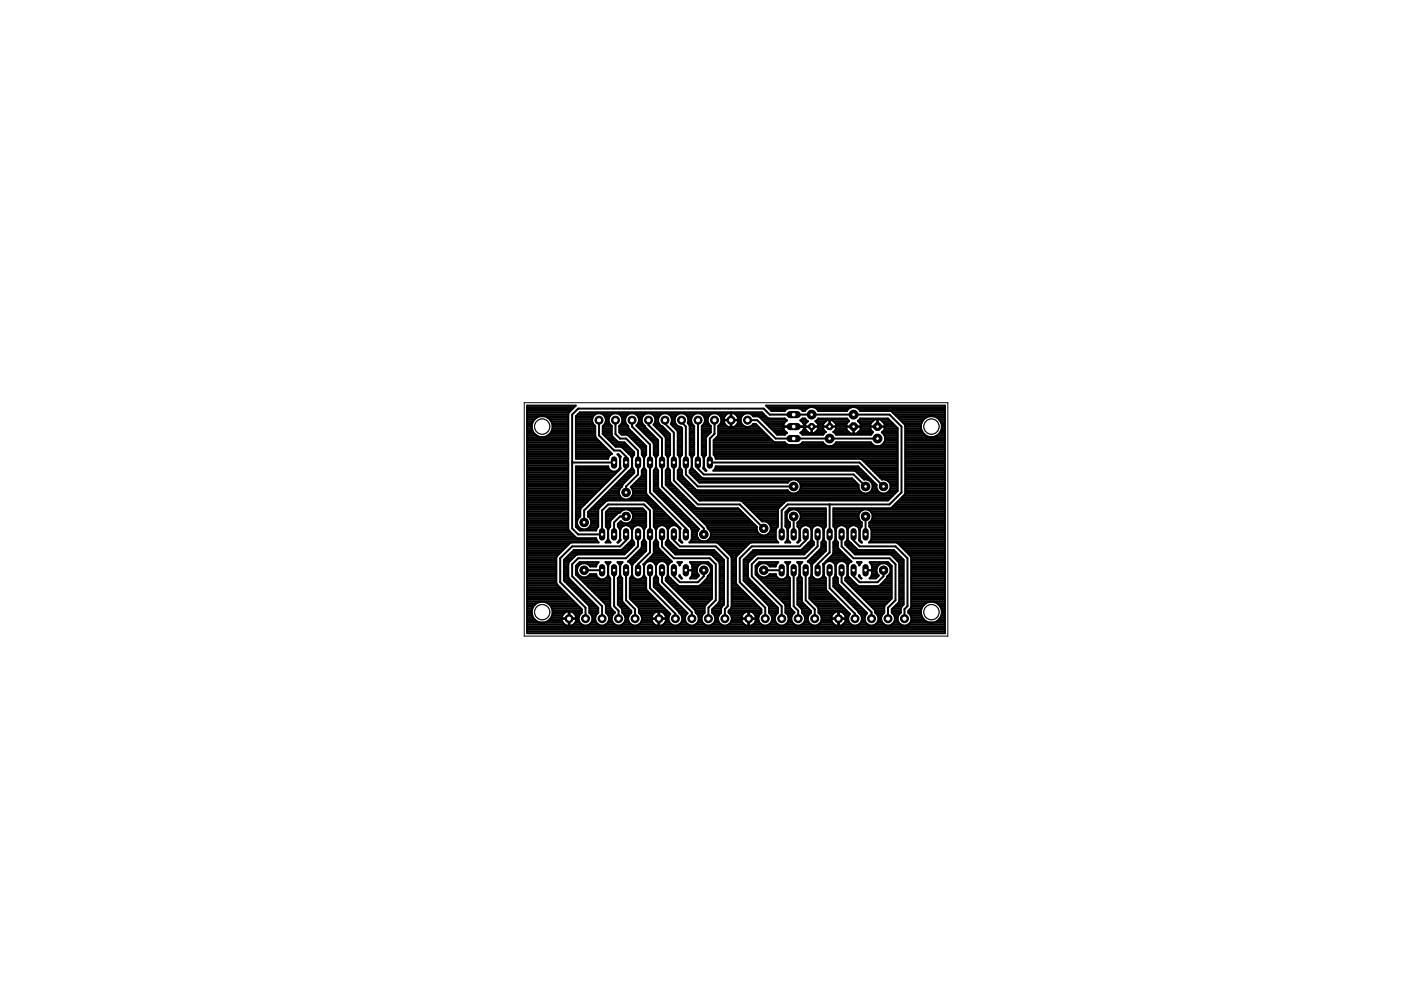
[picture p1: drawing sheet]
<svg xmlns="http://www.w3.org/2000/svg" width="297mm" height="210mm" viewBox="0 0 297 210" stroke-linecap="round" stroke-linejoin="round" font-family="sans-serif">
<g fill="none" stroke="#000" stroke-width=".83">
<circle cx="172.1" cy="87.9" r=".64"/>
<circle cx="175.9" cy="93" r=".64"/>
<circle cx="181" cy="87.9" r=".64"/>
<circle cx="186.1" cy="93" r=".64"/>
</g>
<g fill="none" stroke="#000" stroke-width=".42">
<path d="M111.8 87.1h9.2M111.8 87.5h8.8M111.8 93.8h8.7M111.8 89h1.5M111.8 92h1.5M111.8 99.8h8.7M111.8 99.4h8.7M111.8 99.1h8.7M111.8 98.7h8.7M111.8 98.3h8.7M111.8 98h8.7M111.8 97.6h8.7"/>
<path d="M111.8 97.2h8.7M111.8 96.8h8.7M111.8 96.5h8.7M111.8 96.1h8.7M111.8 95.7h8.7M111.8 95.3h8.7M111.8 95h8.7M111.8 94.6h8.7M111.8 94.2h8.7M111.8 93.5h8.7M111.8 93.1h8.7M111.8 92.7h8.7"/>
<path d="M111.8 92.3h1.9M111.8 91.6h1.2M111.8 91.2h1.1M111.8 90.8h1M111.8 90.5h1M111.8 90.1h1M111.8 89.7h1.1M111.8 89.3h1.2M111.8 88.6h1.9M111.8 88.2h8.7M111.8 87.8h8.7M111.8 86.7h9.5"/>
<path d="M111.8 86.3h9.9M113.7 88.6a2.25 2.25 0 0 1 3.1 .6 2.25 2.25 0 0 1-.6 3.1M113.7 88.6a2.25 2.25 0 0 0-.6 3.1 2.25 2.25 0 0 0 3.1 .6M116.2 92.3h4.3M116.2 88.6h4.3M116.6 92h3.9M116.6 89h3.9M116.9 91.6h3.6M116.9 89.3h3.6M117 91.2h3.5M117.1 89.7h3.4M117.2 90.8h3.3"/>
<path d="M117.2 90.5h3.3M117.2 90.1h3.3M120.6 87.5l-.1 .3v24.4M121.3 98.1h8.9M122.1 93.8h5.2M122.1 89h3.4M122.1 92h4.1M122.1 99.8h7.4M122.1 99.4h7M122.1 99.1h6.9M122.1 97.2h6.8M122.1 96.8h7"/>
<path d="M122.1 96.5h7.2M122.1 96.1h7.5M122.1 95.7h7.1M122.1 95.3h6.7M122.1 95h6.4M122.1 94.6h6M122.1 94.2h5.6M122.1 93.5h4.9M122.1 93.1h4.5M122.1 92.7h4.2M122.1 92.3h4.1M122.1 91.6h4.1"/>
<path d="M122.1 91.2h4.1M122.1 90.8h4.1M122.1 90.5h4.1M122.1 90.1h3.8M122.1 89.7h3.6M122.1 89.3h3.4M122.1 88.6h3.5M122.2 88.2h3.6M122.5 87.8h3.7M125.5 89.4l.3 .5 .4 .4 .1 2.5 3.5 3.4M126.2 87.8l.5-.2h.6l.5 .2M126.2 87.8l-.4 .4-.3 .6v.6"/>
<path d="M127 89.1v3.2l3.2 3.2h1.3l1.2 1.3v2.5l-8.9 8.9v2.6M127.8 92h1.9M127.8 91.6h1.9M127.8 91.2h1.9M127.8 90.8h1.9M127.8 90.5h1.9M127.8 87.8l.4 .4 .3 .6v.6M127.8 87.8h1.9M128.1 90.1h1.4M128.1 92.3h1.7M128.2 88.2h1.1M128.3 89.7h.9"/>
<path d="M128.4 88.6h.7M128.5 89.4l-.3 .5-.4 .4v1.7l2.7 2.7 1.4 .1 1.9 1.9 .2 .5M128.5 89h.5M128.5 89.3h.5M128.5 92.7h1.5M128.9 93.1h1.5M129 89.4l.3 .5 .4 .4v1.9l.1 .3 1.5 1.3M129.1 99.4l-.2-.5h-6.8v12.8l.8 .8h3.5l.4-.8v-3.6M129.3 93.5h1.5M129.6 93.8h2.8l2.1 2.1v.5l-.5 .8M129.7 87.8l.5-.2h.6l.5 .2M129.7 87.8l-.4 .4-.3 .6v.6"/>
<path d="M130 94.2h2.8M130.4 94.6h2.8M130.5 89.1v2.9l1 1h1.2l2.6 2.5v5.1l-2.6 2.5v1.3M130.9 99.8h.2M131 96.5h.2M131.3 99.4h.2M131.3 90.3v1.4l.5 .5 1.4 .1 2.8 2.8 .1 .3M131.3 87.8l.4 .4 .3 1.2M131.3 90.3h.1M131.3 96.8h.3M131.3 91.6h2.7M131.3 91.2h2.3"/>
<path d="M131.3 90.8h2M131.3 90.5h1.9M131.3 87.8h1.9M131.4 99.1h.1M131.5 97.2v1.8M131.5 99a1.3 1.3 0 0 1-1.1 1 1.3 1.3 0 0 1-1.3-.6M131.5 99l.1 .3-8.5 8.5-.1 .3M131.5 98.7h.1M131.5 98.3h.1M131.5 98h.1M131.5 97.6h.1M131.5 97.2h.1"/>
<path d="M131.6 90.1h1.3M131.6 92h2.8M131.6 96.8l-.5-.5h-.2l.6 .9M131.6 96.8l-.1 .4M131.7 88.2h1.1M131.8 89.7h.9M131.9 88.6h.7M132 89h.5M132 89.4l-.3 .5-.4 .4M132 89.3h.5M132 95h1.5M132.4 95.3h1.5"/>
<path d="M132.5 89.4l.3 .5 .4 .4M132.8 95.7h1.5M133.2 96.1h1.3M133.2 90.3l.1 .6 3.7 3.7v1.8l-.5 .8M133.2 87.8l.5-.2 1.1 .2M133.2 87.8l-.4 .4-.3 1.2M133.2 90.3h.1M133.2 92.3h1.5M133.4 99.8l-8.7 8.8v.9l.4 .4M133.4 99.8h1.1M133.6 96.5h.8M133.6 92.7h1.5"/>
<path d="M133.8 99.4l-.4 .4M133.8 99.4h.4M133.9 96.8h.2M134 99.1h.1M134 93.1h1.5M134 89.1v1.3l3.8 3.9v10.1l7.6 7.6v1.3M134 97.2v1.8M134 99l-.2 .4M134 99l.2 .4M134 98.7h.1M134 98.3h.1M134 98h.1"/>
<path d="M134 97.6h.1M134 97.2h.1M134.2 99.4l.3 .3v.6l-2.5 2.4-.1 .4-.4 .5M134.3 93.5h1.6M134.7 93.8h1.5M134.8 87.8l.4 .4 .3 .6v.6M134.8 87.8h1.9M135 90.1h1.4M135.1 94.2h1.5M135.2 90.5h1.6M135.2 88.2h1.1M135.3 89.7h.9"/>
<path d="M135.4 88.6h.7M135.5 89.4l-.6 .8 3.6 3.6 .1 .3v2.3l.5 .8M135.5 89h.5M135.5 94.6h1.5M135.5 89.3h.5M135.5 90.8h1.6M135.8 95h1.2M135.9 91.2h1.5M136 89.4l.2 .5 .5 .4M136.1 95.3h.9M136.1 95.4v1l.4 .8M136.1 99.8h.9"/>
<path d="M136.1 96.1h.9M136.1 95.7h.9M136.1 96.5h.9M136.3 91.6h1.5M136.3 99.4l-.2 .3-.1 1.4-2.3 2.2 .3 .3M136.3 99.4h.4M136.4 96.8h.3M136.5 99.1h.1M136.5 97.2v1.8M136.5 99l-.2 .4M136.5 99l.2 .4M136.5 98.7h.1"/>
<path d="M136.5 98.3h.1M136.5 98h.1M136.5 97.6h.1M136.5 97.2h.1M136.7 92h1.5M136.7 90.3h.1M136.7 87.8l.5-.2h.6l.5 .2M136.7 87.8l-.5 .4-.2 1.2M136.7 90.3l.1 .3 2.7 2.7v3.1l-.4 .8M136.7 99.4l.3 .3v4.9l.1 .3 7.2 7.2-.2 .3M137 92.3h1.5M137.4 92.7h1.5"/>
<path d="M137.5 89.1v1l2.9 2.9v10.1l8.8 8.9v1.3M137.8 93.1h1.5M138.2 93.5h1.3M138.3 87.8l.4 .4 .3 .6v.6M138.3 87.8h1.9M138.5 93.8h1M138.6 90.1h1.3M138.6 99.8h.9M138.6 96.1h.9M138.6 95.7h.9M138.6 95.3h.9M138.6 95h.9"/>
<path d="M138.6 94.6h.9M138.6 94.2h.9M138.6 96.5h.9M138.7 88.2h1.1M138.8 89.7h.9M138.9 99.4l-.3 .3v4.4l7.9 7.8 .2 .5v1.8l-.5 .8h5.7l.3 .1 2.8 2.8 .1 .3v10.5l-.1 .3M138.9 99.4h.4M138.9 88.6h.7M138.9 96.8h.3M139 89h.5M139 89.4l-.4 .7 2.2 2.2M139 89.3h.5"/>
<path d="M139 90.5h1.5M139 99.1h.1M139.1 97.2v1.8M139.1 99l.2 .4M139.1 99l-.2 .4M139.1 98.7h.1M139.1 98.3h.1M139.1 98h.1M139.1 97.6h.1M139.1 97.2h.1M139.3 99.4l.2 .3v3.6l.2 .3 8.5 8.6M139.3 90.8h1.6"/>
<path d="M139.5 89.4l.3 .5 2.3 2.2v4.3l-.5 .8M139.7 91.2h1.5M140.1 91.6h1.5M140.2 87.8l.5-.2h.6l.5 .2M140.2 87.8l-.4 .4-.3 .6v.6M140.5 92h1.5M140.8 92.3l.4 .5v3.6l.4 .8M140.8 92.3h.1M140.8 92.3h1.3M141 89.1v.7l1.9 1.9v10.2l5.1 5.1h8.8l5.1 5M141.1 92.7h1M141.2 93.8h.9"/>
<path d="M141.2 99.8h.9M141.2 96.1h.9M141.2 95.7h.9M141.2 95.3h.9M141.2 95h.9M141.2 94.6h.9M141.2 94.2h.9M141.2 93.5h.9M141.2 93.1h.9M141.2 96.5h.8M141.4 99.4l-.2 .3v3.1l8.7 8.8 .2 .3a2.18 2.18 0 0 1 .6 1.7l-.2 .6-.4 .4-.6 .2M141.4 99.4h.4"/>
<path d="M141.5 96.8h.3M141.6 99.1h.1M141.6 99l-.2 .4M141.6 97.2v1.8M141.6 99l.2 .4M141.6 98.7h.1M141.6 98.3h.1M141.6 98h.1M141.6 97.6h.1M141.6 97.2h.1M141.8 99.4l.3 .3v2.3l.1 .3 5.3 5.3 .3 .2h8.7l3.9 3.9a1.48 1.48 0 0 0 .7 1.6M141.8 87.8l.4 .4 .3 1.2"/>
<path d="M141.8 87.8h1.9M142.2 88.2h1.1M142.3 89.7h.9M142.4 88.6h.7M142.4 90.1h1M142.5 89.4l-.3 .5 1.4 1.3 .1 .4M142.5 89h.5M142.5 89.3h.5M142.8 90.5h1.2M143 89.4a1.48 1.48 0 0 1 1.5-1.8 1.48 1.48 0 0 1 1.4 1.8M143 89.4a1.35 1.35 0 0 0 1.4 1.1l.2 .3v5.6l-.5 .8M143.2 90.8h1.4"/>
<path d="M143.5 91.2h1.1M143.7 93.8h.9M143.7 92h.9M143.7 99.8h.9M143.7 91.6v4.8l.4 .8M143.7 96.1h.9M143.7 95.7h.9M143.7 95.3h.9M143.7 95h.9M143.7 94.6h.9M143.7 94.2h.9M143.7 93.5h.9"/>
<path d="M143.7 93.1h.9M143.7 92.7h.9M143.7 92.3h.9M143.7 91.6h.9M143.7 96.5h.9M144 99.4l-.3 .3v1.8l4.6 4.6h8.7l.3 .2 4.3 4.3a1.53 1.53 0 0 1 1.8 1.7 1.53 1.53 0 0 1-2.3 1M144 99.4h.4M144 96.8h.3M144.1 99.1h.1M144.1 99l-.1 .4M144.1 97.2v1.8M144.1 99l.3 .4"/>
<path d="M144.1 98.7h.1M144.1 98.3h.1M144.1 98h.1M144.1 97.6h.1M144.1 97.2h.1M144.4 99.4l.2 .3 .1 1.4 2.8 2.7 .3 .1M144.5 89.1v.4l.9 .9v10.2l2.6 2.5h20.3M145.3 87.8h1.9M145.7 88.2h1.1M145.8 89.7h.9M145.9 88.6h.7M145.9 89h.6"/>
<path d="M145.9 89.4l-.1 .3 .4 .6v6.1l.5 .8M145.9 89.3h.6M146.2 90.1h.7M146.2 93.8h1M146.2 92h1M146.2 99.8h1.1M146.2 96.1h1M146.2 95.7h1M146.2 95.3h1M146.2 95h1M146.2 94.6h1M146.2 94.2h1"/>
<path d="M146.2 93.5h1M146.2 93.1h1M146.2 92.7h1M146.2 92.3h1M146.2 91.6h1M146.2 91.2h1M146.2 90.8h1M146.2 90.5h1M146.3 96.5h.8M146.5 99.4l-.3 .3v.6l2.1 2h18.7a1.52 1.52 0 0 1 1.6-.7 1.52 1.52 0 0 1 1.2 1.2M146.5 99.4h.4M146.5 89.4l.2 .5 .5 .4"/>
<path d="M146.6 96.8h.2M146.7 99.1h.1M146.7 97.2v1.8M146.7 99l.2 .4M146.7 99l-.2 .4M146.7 98.7h.1M146.7 98.3h.1M146.7 98h.1M146.7 97.6h.1M146.7 97.2h.1M146.9 99.4l.4 .4M147.2 87.8l.5-.2h.6l.5 .2"/>
<path d="M147.2 87.8l-.5 .4-.2 1.2M147.2 90.3h.1M147.2 90.3v6.1l-.5 .8M147.3 99.8l1.8 1.6h31.5l1.4 1.4M148 89.1v10.2l1.2 1.3h31.8l2.5 2.5M148.8 93.8h.9M148.8 92h1.6M148.8 96.5l.4 .7M148.8 96.5h.8M148.8 96.1h.9M148.8 95.7h.9M148.8 95.3h.9"/>
<path d="M148.8 95h.9M148.8 94.6h.9M148.8 94.2h.9M148.8 93.5h.9M148.8 93.1h.9M148.8 92.7h.9M148.8 92.3h1.2M148.8 91.6h1.9M148.8 91.2h1.9M148.8 90.8h1.9M148.8 90.5h1.9M148.8 87.8l.4 .4 .3 .6v.6"/>
<path d="M148.8 87.8h1.9M149.1 90.1h1.3M149.1 96.8h.3M149.2 99.1h.1M149.2 88.2h1.1M149.2 99l-.1 .3 .5 .5h.2l-.4-.4M149.2 97.2v1.8M149.2 99l.2 .4M149.2 99.4h.2M149.2 98.7h.1M149.2 98.3h.1M149.2 98h.1"/>
<path d="M149.2 97.6h.1M149.2 97.2h.1M149.3 89.7h.9M149.4 88.6h.7M149.5 89.4l-.3 .5-.4 .4v6.2M149.5 89h.5M149.5 89.3h.5M150 89.4l.3 .5 .4 .4v1.4l-.9 .8-.1 .3v3.6l-.5 .8M150.7 87.8l-.4 .4-.3 .6v.6M150.7 87.8l.5-.2h.6l.5 .2M151.3 93.8h15.1M151.3 96.1h39"/>
<path d="M151.3 95.7h39M151.3 95.3h39M151.3 95h39M151.3 94.6h24.3M151.3 94.2h15.6M151.3 93.5h12.5M151.3 96.5h39M151.5 89.1v2.9l-1 1v5.1h31.7l5.1 5M151.6 93.1h11.8M151.6 99.4l.2-.5h30.1l3.9 3.9M151.6 99.4l-.4 .4h29.9l.3 .1 1.8 1.8a1.53 1.53 0 0 1 1.8 1.3 1.53 1.53 0 0 1-1.6 1.7 1.53 1.53 0 0 1-1.4-1.9M151.6 99.4h30.9"/>
<path d="M151.6 96.8h38.7M151.7 99.1h30.4M151.8 97.2h38.5M151.9 92.7h11.1M152.2 92.3h10.5M152.3 92h10M152.3 91.6h9.6M152.3 91.2h9.2M152.3 90.8h8.9M152.3 90.5h2M152.3 87.8l.4 .4 .3 1.2M152.3 87.8h1.7"/>
<path d="M152.5 90.1h1.3M152.7 88.2h1M152.8 89.7h.8M152.9 88.6h.6M153 89.4l-.3 .5-.4 .4-.1 2.2-.9 .8v3.1l.5 .9h30.6l.5 .3M153 89h.4M153 89.3h.5M153.4 89a1.51 1.51 0 0 1 1.5-1.5v3.1l-.5-.1-.6-.4M153.4 89h3.1M153.8 90.1l-.4-.9h3.1l-.3 .9M154.9 89h.2M154.9 90.5h.2"/>
<path d="M154.9 90.1h.2M154.9 89.7h.2M154.9 89.3h.2M154.9 88.6h.2M154.9 88.2h.2M154.9 87.8h.2M155.1 90.6h.1M155.1 87.5v3.1M155.1 87.5h.1M155.1 87.5a1.55 1.55 0 0 1 1.4 1.5M155.7 90.5h2.3M155.9 87.8h1.8"/>
<path d="M156.2 90.1l-.6 .4-.5 .1M156.2 90.1h1.2M156.3 88.2h1M156.4 89.7h.8M156.5 88.6h.6M156.5 89.3h.5M156.5 89h.5M157 89.4a1.49 1.49 0 0 0 1.2 1.1 1.49 1.49 0 0 0 1.5-.6M157.7 87.8l.5-.2 1.1 .2M157.7 87.8l-.5 .4-.2 1.2M158.5 89.1h2l4 3.9h21.6M159 90.5h1.8"/>
<path d="M159.3 87.8l.4 .4M159.3 87.8h2.7M159.6 90.1h.8M159.7 88.2h2.6M159.7 88.3l1.3 .1 3.8 3.8h1.6l.5-.4a1.55 1.55 0 0 1-.9-1.3h2.2l-2.2-.1 .1-.3M159.7 88.2v.1M159.7 89.9h.1M159.7 89.9h.5l3.6 3.6M161.2 88.6h1.5M161.6 89h5M162 89.3h4.5M162.3 89.7h3.9"/>
<path d="M162.7 90.1h3.4M162.8 86.3h8.9M163.1 90.5h5.1M163.2 86.7h3.6M163.5 90.8h2.6M163.8 93.5l.5 .3M163.9 91.2h2.3M164.2 91.6h2.4M164.6 92h2M166.1 90.1l.3-.6 .5-.4-.5-.4h-3.4l-.3-.1-1.1-1.1h-38.7l-.8 .7v9.1h6.8a1.16 1.16 0 0 1 .8-1.1M166.4 93.8l.8 .6h2.1l.8-.6h4.4a1.58 1.58 0 0 0 2.8 0h7.4M168.3 90.5h2.4"/>
<path d="M169.7 94.2h5.1M169.7 86.7h1.3M169.9 89h1M169.9 92h4.8M170 91.6h1.3M170 89.3h1.3M170.3 91.2l-.6 .6 .5 .4h4.3l.6-.6M170.3 91.2h.6M170.3 89.7h.6M170.5 90.8h.2M170.5 90.1l-.3-.6-.5-.4 .5-.4h.5l.6 .6-.6 .6v1.1l.8 .8h1.2l.8-.8v-1.1l-.6-.6 .6-.6h6.1l.4 .6-.5 .5v1.3l.8 .9M170.5 90.1v.3h-2.2l2.2 .1-.2 .7"/>
<path d="M170.5 90.1h.2M170.7 90.4h2.8M172.1 90.4v1.4M172.1 91.6h.1M172.1 91.2h.1M172.1 90.8h.1M172.1 90.5h.1M172.5 86.3h8.1M172.9 91.6h2.2M172.9 89.3h2.2M173.2 86.7h6.7M173.3 91.2h1.4"/>
<path d="M173.3 89.7h1.4M173.3 89h6.5M173.5 90.8h1M173.5 90.5h1M173.5 90.1h1M174.5 90.4h2.8M175.1 91.6l-.6-.6v-1.1l.8-.8h1.2l.8 .8v1.1l-.6 .6M175.9 89.1v1.4M175.9 90.1h.1M175.9 89.7h.1M175.9 89.3h.1M176.1 94.6h9.6"/>
<path d="M176.7 91.6h3.3M176.7 89.3h3.2M177 94.2h8M177.1 91.2h2.5M177.1 89.7h2.5M177.2 92h7.6M177.3 90.8h2.2M177.3 90.5h2.2M177.3 90.1h2.2M179.5 90.4h3M181 90.4v1.6M181 91.6h.1"/>
<path d="M181 91.2h.1M181 90.8h.1M181 90.5h.1M181.2 99.8h1.7M181.4 86.3h18.9M181.6 92l.9-.9v-1.3l-.6-.6 .5-.5h5.9l2 2.1v13.3l-2 2h-21.5l-.3 .2-1.6 1.8M182 91.6h3.1M182 89.3h3M182.1 86.7h18.2M182.2 89h6.3M182.4 91.2h2.3M182.4 89.7h2.3"/>
<path d="M182.5 90.8h2M182.5 90.5h2M182.5 90.1h2M182.9 97.6h7.4M182.9 97.6l4.1 4.1a1.5 1.5 0 0 1 1.8 1.1M183.3 98h7M183.6 98.3h6.7M184 98.7h6.3M184.4 99.1h5.9M184.5 90.4h3.1M184.8 99.4h5.5M185.1 99.8h5.2"/>
<path d="M185.4 88.9l-.9 .9v1.3l.6 .5-.5 .6h-7.3l-.6-.6M186.1 88.9v1.6M186.1 90.1h.1M186.1 89.7h.1M186.1 89.3h.1M186.2 94.6h4.1M186.7 88.9l.9 .9v1.3l-.6 .6a1.62 1.62 0 0 1 .2 2.5 1.62 1.62 0 0 1-2.6-.4M187 91.6h3.3M187.1 89.3h1.8M187.1 94.2h3.2M187.3 92h3M187.4 93.8h2.9"/>
<path d="M187.4 91.2h2.9M187.5 89.7h1.8M187.5 92.3h2.8M187.6 90.8h2.7M187.6 90.5h2.4M187.6 90.1h2M187.6 93.5h2.7M187.6 93.1h2.7M187.6 92.7h2.7M188.7 87.1l.6 .4M189.3 87.5l2.5 2.5 .1 .3v14.3l-.1 .3-2.8 2.7-.3 .2h-12v3.9l.5 .7M189.3 87.5h11"/>
<path d="M189.7 87.8h10.6M190 88.2h10.3M190.4 88.6h5.8M190.8 89h5M191.2 89.3h4.3M191.5 89.7h3.9M191.9 90.1h3.4M191.9 93.8h8.4M191.9 92h4M191.9 99.8h8.4M191.9 99.4h8.4M191.9 99.1h8.4"/>
<path d="M191.9 98.7h8.4M191.9 98.3h8.4M191.9 98h8.4M191.9 97.6h8.4M191.9 97.2h8.4M191.9 96.8h8.4M191.9 96.5h8.4M191.9 96.1h8.4M191.9 95.7h8.4M191.9 95.3h8.4M191.9 95h8.4M191.9 94.6h8.4"/>
<path d="M191.9 94.2h8.4M191.9 93.5h8.4M191.9 93.1h8.4M191.9 92.7h8.4M191.9 92.3h4.4M191.9 91.6h3.7M191.9 91.2h3.5M191.9 90.8h3.4M191.9 90.5h3.4M196.2 88.6l.8-.4h.9l.8 .4M196.2 88.6a2.26 2.26 0 0 0-.6 3.1 2.26 2.26 0 0 0 3.1 .6M198.7 92.3h1.6"/>
<path d="M198.7 88.6a2.26 2.26 0 0 1 0 3.7M198.7 88.6h1.6M199.1 92h1.2M199.1 89h1.2M199.4 91.6h.9M199.4 89.3h.9M199.6 91.2h.7M199.6 89.7h.7M199.7 90.8h.6M199.7 90.5h.6M199.7 90.1h.6M200.3 87.1h-17.9a1.56 1.56 0 0 0-1.4-.9 1.56 1.56 0 0 0-1.4 .9h-6.1a1.56 1.56 0 0 0-1.4-.9 1.56 1.56 0 0 0-1.4 .9h-.5l-.4-.4-.5-.1h-2.1l-.5 .1-.3 .4h-2.9l-1.1-1.1h37.9v48.3h-88.5v-48.3h10.3l-1.5 1.5"/>
<path d="M111.8 116.7h7.5M111.8 114.8h14.9M111.8 103.9h8.7M111.8 119.7h6.1M111.8 119.3h6.1M111.8 118.9h6.1M111.8 118.6h6.1M111.8 118.2h6.2M111.8 117.8h6.4M111.8 117.4h6.8M111.8 117.1h7.1M111.8 116.3h7.9"/>
<path d="M111.8 115.9h8.3M111.8 115.5h8.6M111.8 115.2h9M111.8 114.4h14.7M111.8 114h10.5M111.8 113.7h10M111.8 113.3h9.6M111.8 112.9h9.3M111.8 112.6h8.9M111.8 112.2h8.7M111.8 111.8h8.7M111.8 111.4h8.7"/>
<path d="M111.8 111.1h8.7M111.8 110.7h8.7M111.8 110.3h8.7M111.8 109.9h8.7M111.8 109.6h8.7M111.8 109.2h8.7M111.8 108.8h8.7M111.8 108.4h8.7M111.8 108.1h8.7M111.8 107.7h8.7M111.8 107.3h8.7M111.8 106.9h8.7"/>
<path d="M111.8 106.6h8.7M111.8 106.2h8.7M111.8 105.8h8.7M111.8 105.4h8.7M111.8 105.1h8.7M111.8 104.7h8.7M111.8 104.3h8.7M111.8 103.6h8.7M111.8 103.2h8.7M111.8 102.8h8.7M111.8 102.4h8.7M111.8 102.1h8.7"/>
<path d="M111.8 101.7h8.7M111.8 101.3h8.7M111.8 100.9h8.7M111.8 100.6h8.7M111.8 100.2h8.7M119.6 119.7h.9M119.6 119.3h1M119.6 118.9h1.3M119.7 118.6h1.5M120.1 118.2h1.5M120.5 112.2l1.6 1.8 .3 .1h4l.2 .6 .3 .3h-5.8l-.3 .1-2.7 2.8-.2 .3v5.4l.4 .5M120.5 117.8h1.5"/>
<path d="M120.8 112.7h.1M120.9 117.4h11.6M121.2 117.1h11.7M122.1 103.9h4.9M122.1 111.4h.4M122.1 111.1h.2M122.1 110.7h.2M122.1 110.3h.3M122.1 109.9h.5M122.1 109.6h.8M122.1 109.2h.9M122.1 108.8h.9"/>
<path d="M122.1 108.4h.9M122.1 108.1h.9M122.1 107.7h1.1M122.1 107.3h1.5M122.1 106.9h1.9M122.1 106.6h2.3M122.1 106.2h2.6M122.1 105.8h3M122.1 105.4h3.4M122.1 105.1h3.8M122.1 104.7h4.1M122.1 104.3h4.5"/>
<path d="M122.1 103.6h5.2M122.1 103.2h5.6M122.1 102.8h6M122.1 102.4h6.4M122.1 102.1h6.7M122.1 101.7h7.1M122.1 101.3h7.5M122.1 100.9h7.9M122.1 100.6h8.2M122.1 100.2h8.6M122.2 111.8h.6M122.3 111.1a1.54 1.54 0 0 0 1.5 1.2 1.54 1.54 0 0 0 1.5-1.2"/>
<path d="M122.4 119.7h.6M122.6 112.2h.8M122.8 119.3h4M123 108.1v1.4l-.4 .4-.3 .6v.6M124.3 112.2h2.2M124.7 109.2h2.1M124.7 108.8h2.1M124.7 119.7h1.8M124.8 109.6h2M124.8 108.4h2M124.9 111.8h1.8M125.1 109.9l.2 .6v.6"/>
<path d="M125.1 109.9h1.7M125.2 108.1h1.6M125.2 111.4h1.6M125.3 110.3h1.5M125.3 111.1h1.5M125.3 110.7h1.5M125.5 107.7h1.5M125.9 107.3h1.5M126.3 106.9h1.5M126.6 106.6h1.6M126.8 108.1l1.7-1.8 .3-.2h7.9l.3 .2 1.6 1.8M127 106.2h1.6"/>
<path d="M127.4 105.8h4.8M127.8 105.4h3.8M128.1 105.1h3.3M128.4 119.2h1.1l-.6 .8zM128.5 111.4h.9M128.5 111.1h.9M128.5 110.7h.9M128.5 110.3h1M128.5 109.9h1.4M128.5 109.6h1.7M128.5 109.2h2.1M128.5 108.8h2.5"/>
<path d="M128.5 119.3h.8M128.5 104.7h2.7M128.6 108.4h3.1M128.6 114.8h.6M128.6 111.8h.6M128.8 119.7h.3M128.8 114.4h.2M128.8 112.2h.2M128.9 104.3h2.3M128.9 114.2l.6 .8h-1.1zM128.9 112.4l-.4-.7v-3.1l.8-.8h6.9l.8 .8v3.1l-.5 .7M128.9 112.4v1.8"/>
<path d="M128.9 120v1.8M128.9 114h.1M128.9 113.7h.1M128.9 113.3h.1M128.9 112.9h.1M128.9 112.6h.1M128.9 108.1h3.3M129.3 103.9h2M129.5 110.3l-.1 1.4-.5 .7M129.6 103.6h1.9M130 103.2h1.8M130.4 102.8h1.6"/>
<path d="M130.8 102.4h1.5M130.9 119.2h1.1l-.5 .8zM131 108.8l.3-.1a2.18 2.18 0 0 1 1.7-.7l.6 .2 .4 .4 .2 .6M131 108.8l-1.5 1.5M131 111.4h1.3M131 119.3h.9M131 111.1h6M131.1 114.8h.2M131.1 111.8h.7M131.1 102.1h1.6M131.3 119.7h.3M131.4 114.4h.2"/>
<path d="M131.4 112.2h.2M131.4 110.7h.4M131.5 112.4a1.29 1.29 0 0 1 1.2-1.1 1.29 1.29 0 0 1 1.3 1.1M131.5 114.2l.1 .4-.5 .4h-.2zM131.5 112.4v1.8M131.5 120v1.8M131.5 103.6a1.53 1.53 0 0 0 1.2 2.3 1.53 1.53 0 0 0 1.3-2.3M131.5 114h.1M131.5 113.7h.1M131.5 113.3h.1M131.5 112.9h.1M131.5 112.6h.1"/>
<path d="M131.5 101.7h1.5M131.9 101.3h1.5M132.1 116.3l-.5 .3M132.1 116.3h1.5M132.3 100.9h1.5M132.5 115.9h1.5M132.6 100.6h1.6M132.7 109.5h-1.2l-1.3 1.3v2.5M132.7 113.3v1.3l-1.2 1.2h-10.2l-2.5 2.6v5l5.3 5.4v2.4M132.9 115.5h1.5M133 100.2h1.5M133.1 111.4h1.8"/>
<path d="M133.2 119.1l.6 .4 .2 .5M133.2 119.1h.1M133.2 108.1h3.3M133.2 105.8h4.9M133.3 115.2h1.2M133.3 116.7h-11.7l-2 2v4.4l5.2 5.3 .2 1.5 .4 .4 .2 .6M133.3 118.9h1.5M133.6 119.3h.8M133.6 110.7h3.4M133.7 114.8h.6M133.7 111.8h.6M133.7 118.6h1.5"/>
<path d="M133.8 108.4h3.1M133.8 105.4h3.9M133.8 103.2h3.2M133.9 119.7h.2M133.9 114.4h.2M133.9 112.2h.2M134 112.4a1.29 1.29 0 0 1 1.3-1.1 1.29 1.29 0 0 1 1.2 1.1M134 114.2l.5 .7v.6l-2.1 2.1h-10l-1.8 1.6-.1 .3v2.8l.1 .3 6.2 6.3v1M134 114.2l-.2 .5-1.7 1.6M134 112.4v1.8M134 120v1.8M134 114h.1"/>
<path d="M134 113.7h.1M134 113.3h.1M134 112.9h.1M134 112.6h.1M134 110.3h3M134 103.6h3M134.1 108.8h2.9M134.1 105.1h3.2M134.1 118.2h1.5M134.2 103.9h2.8M134.2 109.9h2.8M134.2 102.8h2.8"/>
<path d="M134.2 109.2a1.5 1.5 0 0 1-.8 1.7 1.5 1.5 0 0 1-1.8-.4l-.6 .6v.6l.5 .7M134.2 109.6h2.8M134.2 109.2h2.8M134.2 104.7h2.8M134.2 104.3h2.8M134.5 117.8h1.5M134.6 102.4h2.4M134.8 117.4h1.5M135 102.1h2M135.2 117.1h1.5M135.3 113.3v2.5l-2.6 2.6h-10.1l-1.3 1.2v2.6l6.4 6.3v2.7M135.3 101.7h1.7"/>
<path d="M135.6 116.7h1.4M135.7 111.4h1.3M135.7 101.3h1.3M136 116.3l-2.8 2.8M136 116.3h1M136 100.9h1M136.1 115.9h.9M136.1 115.5h.9M136.1 115.2h.9M136.1 100.6h.9M136.1 100.2h.9M136.2 114.8h.7"/>
<path d="M136.2 111.8h.6M136.4 119.7h.3M136.4 114.4h.2M136.5 112.2h.1M136.5 114.2l.5 .7v1.9l-2.8 2.7-.2 .5M136.5 112.4v1.8M136.5 120v1.8M136.5 114.2l-.4 .7-.1 1.4M136.5 120a1.3 1.3 0 0 1 1.3-1 1.3 1.3 0 0 1 1.3 1M136.5 114h.1M136.5 113.7h.1M136.5 113.3h.1"/>
<path d="M136.5 112.9h.1M136.5 112.6h.1M136.8 119.3h.2M136.8 106.2h1.6M137.1 118.9h5.2M137.3 106.6h1.5M137.5 118.6h4.4M137.7 106.9h1.5M137.9 118.2h3.6M138 107.3h1.6M138.3 117.8h2.9M138.4 107.7h1.5"/>
<path d="M138.6 117.4h2.2M138.6 116.7h1.4M138.6 108.1v3.6l.5 .7M138.6 103.9h1.4M138.6 117.1h1.8M138.6 116.3h1.1M138.6 115.9h.9M138.6 115.5h.9M138.6 115.2h.9M138.6 111.4h1.3M138.6 111.1h4.7M138.6 110.7h4.3"/>
<path d="M138.6 110.3h4M138.6 109.9h3.6M138.6 109.6h3.2M138.6 109.2h2.8M138.6 108.8h2.5M138.6 108.4h2.1M138.6 108.1h1.7M138.6 103.6h1M138.6 103.2h.9M138.6 102.8h.9M138.6 102.4h.9M138.6 102.1h.9"/>
<path d="M138.6 101.7h.9M138.6 101.3h.9M138.6 100.9h.9M138.6 100.6h.9M138.6 100.2h.9M138.6 119.3h.9M138.7 114.8h.7M138.8 111.8h.6M138.9 104.3h1.5M138.9 119.7h.3M139 114.4h.2M139 112.2h.2"/>
<path d="M139.1 120a1.28 1.28 0 0 1 1.2-1 1.28 1.28 0 0 1 1.3 1M139.1 112.4a1.28 1.28 0 0 1 1.2-1.1 1.28 1.28 0 0 1 1.3 1.1M139.1 114.2l-.5 .7v2.4l-.1 .3-2.1 2.1 .1 .3M139.1 112.4v1.8M139.1 120v1.8M139.1 114.2l.4 .7 .2 1.4M139.1 114h.1M139.1 113.7h.1M139.1 113.3h.1M139.1 112.9h.1M139.1 112.6h.1M139.2 104.7h1.5"/>
<path d="M139.6 105.1h1.5M139.7 116.3l2.8 2.8M139.9 116.5h.1M140 105.4h1.5M140.4 113.3v2.5l2.5 2.6h7.6l1.3 1.2v7.7l-1.6 1.5v2.4M140.4 105.8h1.5M140.7 106.2h1.5M140.8 111.4h1.7M141.1 106.6h1.5M141.2 115.2h1.1M141.2 102.4h1.1M141.2 102.1h.9"/>
<path d="M141.2 101.7h.9M141.2 101.3h.9M141.2 100.9h.9M141.2 100.6h.9M141.2 100.2h.9M141.2 119.3h.8M141.2 102.8h1.5M141.2 115.5h1.5M141.3 114.8h.6M141.3 111.8h.6M141.5 119.7h.3M141.5 106.9h1.5"/>
<path d="M141.5 114.4h.2M141.5 112.2h.2M141.5 103.2h1.6M141.6 115.9h1.5M141.6 112.4a1.29 1.29 0 0 1 1.3-1.1 1.29 1.29 0 0 1 1.2 1.1M141.6 114.2l-.4 .7v.6l2 2.1h7.5l1.8 1.6 .1 .3v7.9l-1.6 1.8v.7M141.6 112.4v1.8M141.6 120v1.8M141.6 114.2l.2 .5 1.7 1.6M141.6 114h.1M141.6 113.7h.1M141.6 113.3h.1"/>
<path d="M141.6 112.9h.1M141.6 112.6h.1M141.9 107.3h1.5M141.9 103.6h1.5M142 116.3h1.5M142.2 118.8v.1M142.2 107.7h1.5M142.3 103.9h1.5M142.3 116.7h9.2M142.4 119.1l-.6 .4-.2 .5M142.6 108.1h1.5M142.7 104.3h1.5"/>
<path d="M142.7 117.1h9.1M142.9 113.3v1.3l1.2 1.2h7.7l2.5 2.6v10.1l-.6 .6v2.1M143 108.4h1.5M143 104.7h1.5M143.1 117.4h9.1M143.3 111.4h.4M143.4 108.8h1.5M143.4 105.1h1.5M143.5 116.3l.5 .3M143.6 119.2h.9l-.4 .7zM143.7 101.3h1.3M143.7 100.9h1"/>
<path d="M143.7 100.6h.9M143.7 100.2h.9M143.7 119.3h.7M143.7 109.2h1.5M143.8 105.4h1.5M143.8 111.8h.3M143.8 101.7h1.6M144 119.7h.2M144.1 114.4h.2M144.1 112.2h.1M144.1 109.6h1.5M144.1 114.2l.6 .8h-.2l-.5-.4z"/>
<path d="M144.1 112.4v1.8M144.1 114h.1M144.1 113.7h.1M144.1 113.3h.1M144.1 112.9h.1M144.1 112.6h.1M144.2 105.8h1.5M144.2 102.1h1.5M144.3 114.8h.2M144.5 109.9h1.5M144.5 106.2h1.5M144.6 119.2h-.1"/>
<path d="M144.6 102.4h1.5M144.8 110.3h1.6M144.9 106.6h1.5M145 102.8h1.5M145.2 110.7h1.5M145.3 106.9h1.5M145.4 103.2h1.5M145.6 111.1h1.5M145.7 107.3h1.5M145.7 103.6h1.5M146 111.4h1.5M146 107.7h1.6"/>
<path d="M146.2 100.2h1.5M146.4 114.8h18.4M146.4 111.8h1.5M146.4 119.3h3.9M146.4 108.1h10.4M146.5 104.3h20.8M146.5 100.6h1.6M146.6 114.4h1.7M146.6 112.2h1.6M146.7 119.7h1.7M146.7 114h1.2M146.7 113.7h1.1"/>
<path d="M146.7 113.3h1M146.7 112.9h1.1M146.7 112.6h1.2M146.8 108.4h10.4M146.9 104.7h42.8M146.9 100.9h1.5M147.2 108.8h10.4M147.2 105.1h42.1M147.3 101.3h1.5M147.5 109.2h10.4M147.6 105.4h41.4M147.7 101.7h20.2"/>
<path d="M147.9 109.6h10.4M148 105.8h40.6M148 102.1h19.2M148.2 112.2a1.5 1.5 0 0 0-.4 1.5 1.5 1.5 0 0 0 1.1 1.1M148.3 109.9h10.4M148.7 110.3h10.4M149 110.7h10.4M149.4 111.1h10.4M149.8 111.4h10.4M150 111.8h10.4M150.1 119.7h.5M150.2 114.4h14.3"/>
<path d="M150.2 112.2h10.2M150.5 114h14M150.5 112.6h10M150.7 113.7h13.8M150.7 112.9h10M150.7 113.3h10.4M151.1 117.8h1.5M151.4 116.6l2.1 2.1v9.5l-.6 .8M151.4 118.2h1.6M151.8 118.6h1.5M152.2 118.9h1.3M152.2 119h.1"/>
<path d="M152.3 115.2h6.6M152.5 119.3h1M152.6 119.7h.9M152.6 115.5h5.9M153 115.9h5.2M153.4 116.3h4.4M153.8 116.7h3.6M154.1 117.1h2.9M154.5 117.4h2.2M154.9 117.8h1.4M155.1 118.2h1M155.1 119.7h.9"/>
<path d="M155.1 119.3h.9M155.1 118.9h.9M155.1 118.6h.9M157.1 106.2h9.6M157.6 106.6h8.6M157.7 119.7h.9M157.7 119.3h.9M157.7 118.9h1.3M157.8 118.6h1.5M158 106.9h7.9M158.2 118.2h1.5M158.4 107.3h7.1"/>
<path d="M158.6 117.8h1.5M158.7 107.7h6.4M158.9 117.4h11.7M159.1 108.1h5.8M159.3 117.1h11.7M159.5 108.4h5.4M159.9 108.8h5M160.2 109.2h4.7M160.5 119.7h.6M160.6 109.6h4.3M160.9 119.3h4M161 109.9h3.9"/>
<path d="M161.4 110.3h3.5M162.6 110.7h2.3M162.8 113.3h1.7M162.8 119.7h1.8M163.1 111.1h1.8M163.2 112.9h1.3M163.3 111.4h1.6M163.3 112.6h1.2M163.4 112.2h1.1M163.4 111.8h1.4M164.9 108.1v3.6l-.4 .7v1.8l.5 .8h-5.8l-.3 .1-2.7 2.8-.2 .3v5.4l.4 .5M165.7 113.3v-5.1l1.3-1.2h21.6l2.5-2.6v-14l-2.5-2.5h-25.4l-1.3-1.3h-39.3l-1.3 1.3v24.1l1.3 1.3h5.1v-5.1l1.2-1.2h7.6l1.3 1.2v8.9l-2.5 2.5v1.3"/>
<path d="M166.5 119.2h1.1l-.6 .8zM166.5 111.4h1M166.5 111.1h1M166.5 110.7h.8M166.5 110.3h.5M166.5 109.9h.3M166.5 109.6h.3M166.5 109.2h.3M166.5 108.8h.4M166.6 119.3h.8M166.7 108.4h.5M166.7 114.8h.6"/>
<path d="M166.7 111.8h.6M166.8 109.2a1.45 1.45 0 0 0 .7 1.6v.9l-.5 .7M166.8 109.2a1.53 1.53 0 0 1 1.5-1.2 1.53 1.53 0 0 1 1.5 1.2M166.9 119.7h.3M166.9 114.4h.2M166.9 112.2h.2M167 114.2l.6 .8h-1.1zM167 112.4v1.8M167 120v1.8M167 112.4l-.5-.7v-3.1l.8-.8h7.8v3.9l-.5 .7M167 114h.1M167 113.7h.1"/>
<path d="M167 113.3h.1M167 112.9h.1M167 112.6h.1M167 108.1h.8M168.3 109.5v3.8M168.7 101.7h12.2M168.7 108.1h6.4M169 119.2h1.1l-.6 .8zM169.1 111.4h1.3M169.1 111.1h6M169.1 119.3h.9M169.2 110.7h5.9"/>
<path d="M169.2 114.8h.2M169.2 104.3h13.4M169.2 111.8h.6M169.3 108.4h5.8M169.3 102.1h12M169.4 119.7h.3M169.5 114.4h.1M169.5 112.2h.1M169.5 112.4a1.29 1.29 0 0 1 1.3-1.1 1.29 1.29 0 0 1 1.3 1.1M169.5 112.4v1.8M169.5 120v1.8M169.5 114.2l.2 .4-.5 .4h-.2z"/>
<path d="M169.5 114h.1M169.5 113.7h.1M169.5 113.3h.1M169.5 112.9h.1M169.5 112.6h.1M169.6 103.9h12.6M169.6 110.3h5.5M169.6 108.8h5.5M169.6 102.4h12.1M169.7 109.9h5.4M169.7 103.6h12.4M169.8 102.8h12.2"/>
<path d="M169.8 109.2a1.45 1.45 0 0 1-.7 1.6v.9l.4 .7M169.8 102.8a1.53 1.53 0 0 1-1 1.8 1.53 1.53 0 0 1-1.8-.7h-20.9M169.8 109.6h5.3M169.8 109.2h5.3M169.8 103.2h12.2M170.2 116.3h1.5M170.6 115.9h1.5M170.8 113.3v1.3l-1.3 1.2h-10.1l-2.6 2.6v5l5.4 5.4v2.4M171 115.5h1.5M171.2 111.4h1.8M171.3 119.1l.6 .4 .2 .5M171.3 119.1h.1"/>
<path d="M171.3 115.2h1.3M171.4 116.7l-11.7-.1-2 2.1v4.4l5 5M171.4 118.9h1.5M171.7 119.3h.8M171.8 114.8h.6M171.8 118.6h1.5M171.8 111.8h.6M172 119.7h.2M172 114.4h.2M172 112.2h.2M172.1 114.2l.5 .7v.6l-2.1 2.1h-10l-.3 .1-1.5 1.5-.1 .3v2.8l.1 .3 6.2 6.3v1l-.4 .4-.2 .6M172.1 114.2l-.2 .5-2.2 1.9"/>
<path d="M172.1 112.4v1.8M172.1 120v1.8M172.1 112.4a1.29 1.29 0 0 1 1.3-1.1 1.29 1.29 0 0 1 1.2 1.1M172.1 114h.1M172.1 113.7h.1M172.1 113.3h.1M172.1 112.9h.1M172.1 112.6h.1M172.2 118.2h1.5M172.6 117.8h1.5M172.9 117.4h1.5M173.3 117.1h1.5"/>
<path d="M173.4 113.3v2.5l-2.6 2.6h-10.1l-1.3 1.2v2.6l6.3 6.3v2.7M173.7 116.7h1.4M173.8 111.4h1.3M174 116.3h1.1M174.2 115.9h.9M174.2 115.5h.9M174.2 115.2h.9M174.3 114.8h.6M174.3 111.8h.6M174.5 119.7h.3M174.5 114.4h.2M174.5 112.2h.2"/>
<path d="M174.6 114.2l.5 .7v1.9l-2.8 2.7-.2 .5M174.6 112.4v1.8M174.6 120v1.8M174.6 120a1.3 1.3 0 0 1 1.3-1 1.3 1.3 0 0 1 1.3 1M174.6 114.2l-.4 .7-.1 1.4-2.8 2.8M174.6 114h.1M174.6 113.7h.1M174.6 113.3h.1M174.6 112.9h.1M174.6 112.6h.1M174.9 119.3h.1M175.2 118.9h5.2"/>
<path d="M175.6 118.6h4.4M175.9 107v10.1l-2.5 2.5v1.3M176 118.2h3.6M176.4 117.8h2.8M176.6 117.4h2.3M176.7 116.7h1.4M176.7 117.1h1.8M176.7 116.3h1.1M176.7 115.9h.9M176.7 115.5h.9M176.7 115.2h.9M176.7 111.4h1.3"/>
<path d="M176.7 111.1h6M176.7 110.7h5.9M176.7 110.3h5.5M176.7 109.9h5.4M176.7 109.6h5.3M176.7 109.2h5.3M176.7 108.8h5.5M176.7 108.4h5.7M176.7 108.1h6.3M176.7 119.3h.9M176.8 114.8h.7M176.9 111.8h.6"/>
<path d="M177 119.7h.3M177.1 114.4h.1M177.1 112.2h.1M177.2 120a1.3 1.3 0 0 1 1.2-1 1.3 1.3 0 0 1 1.3 1M177.2 112.4a1.29 1.29 0 0 1 1.2-1.1 1.29 1.29 0 0 1 1.3 1.1M177.2 114.2l-.5 .7v2.4l-.1 .3-2.1 2.1 .1 .3M177.2 112.4v1.8M177.2 120v1.8M177.2 114.2l.4 .7 .1 1.4 2.8 2.8M177.2 114h.1M177.2 113.7h.1M177.2 113.3h.1"/>
<path d="M177.2 112.9h.1M177.2 112.6h.1M178.4 113.3v2.5l2.6 2.6h7.6l1.3 1.2v7.7l-1.6 1.5v2.4M178.8 111.4h1.8M179.2 115.2h1.2M179.3 119.3h.8M179.3 115.5h1.5M179.4 114.8h.6M179.4 111.8h.6M179.6 119.7h.2M179.6 114.4h.2M179.6 112.2h.2"/>
<path d="M179.7 115.9h1.5M179.7 114.2l-.5 .7v.6l2.1 2.1h7.4l1.8 1.6 .2 .3v7.9l-1.6 1.8v.7l.4 .4 .2 .6M179.7 112.4a1.29 1.29 0 0 1 1.3-1.1 1.29 1.29 0 0 1 1.2 1.1M179.7 112.4v1.8M179.7 120v1.8M179.7 114.2l.2 .5 2.2 1.9M179.7 114h.1M179.7 113.7h.1M179.7 113.3h.1M179.7 112.9h.1M179.7 112.6h.1M180 116.3h1.5"/>
<path d="M180.4 116.7h9.1l2.1 2v9.5l-.6 .8M180.5 119.1l-.6 .4-.2 .5M180.5 115.3h.1M180.8 117.1h9.1M181 113.3v1.3l1.2 1.2h7.7l2.5 2.6v10.1l-.6 .6v2.1M181.2 117.4h9.1M181.4 111.4h1.3M181.5 116.3h.1M181.7 119.2h.9l-.4 .7zM181.7 100.2h1.5M181.8 119.3h.7M181.9 111.8h.6"/>
<path d="M182 109.2a1.52 1.52 0 0 1 2.4-1 1.52 1.52 0 0 1-.1 2.6v.9l.5 .7v1.8l-.6 .8h5.8l.3 .1 2.8 2.8 .1 .3v10.5l-.6 .8v.4l.4 .4 .2 .6M182 109.2a1.49 1.49 0 0 0 .7 1.6v.9l-.5 .7M182 102.8h.1M182.1 119.7h.2M182.1 100.6h1.5M182.2 114.4h.1M182.2 112.2h.1M182.2 114.2l.6 .8h-.2l-.5-.4zM182.2 112.4v1.8M182.2 114h.1M182.2 113.7h.1M182.2 113.3h.1"/>
<path d="M182.2 112.9h.1M182.2 112.6h.1M182.4 114.8h.2M182.5 100.9h1.5M182.8 101.3h1.5M183.5 109.5v3.8M183.9 101.7h.8M184 108.1h16.3M184.3 111.4h16M184.3 111.1h16M184.4 110.7h15.9M184.4 104.3h2"/>
<path d="M184.5 114.8h15.8M184.5 111.8h15.8M184.5 119.3h3.9M184.6 102.1h.5M184.6 108.4h15.7M184.7 114.4h15.6M184.7 112.2h15.6M184.7 119.7h1.7M184.8 114h15.5M184.8 113.7h15.5M184.8 113.3h15.5M184.8 112.9h15.5"/>
<path d="M184.8 112.6h15.5M184.8 110.3h15.5M184.8 103.9h1.2M184.8 108.8h15.5M184.8 102.4h.7M185 109.9h15.3M185 103.6h.9M185 109.2h15.3M185 102.8h.8M185 109.6h15.3M185 103.2h.8M185.5 100.2h4.8"/>
<path d="M185.8 102.8a1.53 1.53 0 0 0 1.5 1.9 1.53 1.53 0 0 0 1.5-1.9M185.8 102.8h.1M185.9 100.6h4.4M186.3 100.9h4M186.6 101.3h3.7M187.7 101.7h2.6M188.2 119.7h.5M188.3 104.3h1.8M188.4 102.1h1.9M188.6 103.9h1.7M188.7 102.4h1.6M188.8 103.6h1.5"/>
<path d="M188.8 102.8h1.5M188.8 103.2h1.5M188.9 107.7h11.4M189.2 117.8h1.5M189.4 107.3h10.9M189.5 118.2h1.6M189.8 106.9h10.5M189.9 118.6h1.5M190.1 106.6h10.2M190.3 118.9h1.3M190.4 115.2h9.9M190.5 106.2h9.8"/>
<path d="M190.6 119.3h1M190.7 119.7h.9M190.7 115.5h9.6M190.9 105.8h9.4M191.1 115.9h9.2M191.2 105.4h9.1M191.5 116.3h8.8M191.6 105.1h8.7M191.9 116.7h8.4M191.9 104.7h8.4M191.9 103.9h8.4M191.9 104.3h8.4"/>
<path d="M191.9 103.6h8.4M191.9 103.2h8.4M191.9 102.8h8.4M191.9 102.4h8.4M191.9 102.1h8.4M191.9 101.7h8.4M191.9 101.3h8.4M191.9 100.9h8.4M191.9 100.6h8.4M191.9 100.2h8.4M192.2 117.1h8.1M192.6 117.4h7.7"/>
<path d="M192.8 117.7h.1M193 117.8h7.3M193.2 118.2h7.1M193.2 119.7h7.1M193.2 119.3h7.1M193.2 118.9h7.1M193.2 118.6h7.1M111.8 122.7h6.1M111.8 132h7.5M111.8 133.9h88.5M111.8 133.5h88.5M111.8 133.1h88.5"/>
<path d="M111.8 132.8h88.5M111.8 132.4h7.9M111.8 131.7h1.9M111.8 131.3h1.5M111.8 130.9h1.2M111.8 130.5h1.1M111.8 130.2h1M111.8 129.8h1M111.8 129.4h1M111.8 129h1.1M111.8 128.7h1.2M111.8 128.3h1.5"/>
<path d="M111.8 127.9h1.9M111.8 127.5h9.9M111.8 127.1h9.5M111.8 126.8h9.1M111.8 126.4h8.8M111.8 126h8.4M111.8 125.7h8M111.8 125.3h7.6M111.8 124.9h7.3M111.8 124.5h6.9M111.8 124.2h6.5M111.8 123.8h6.2"/>
<path d="M111.8 123.4h6.1M111.8 123h6.1M111.8 122.3h6.1M111.8 121.9h6.1M111.8 121.5h6.1M111.8 121.2h6.1M111.8 120.8h6.1M111.8 120.4h6.1M111.8 120h6.1M113.7 131.7a2.25 2.25 0 0 1-.2-3.6 2.25 2.25 0 0 1 3.5 .7 2.25 2.25 0 0 1-1.6 3.2M113.7 131.7l.8 .3M116.2 127.9h5.9"/>
<path d="M116.2 131.7h3M116.6 128.3h5.8M116.6 131.3h2.5M116.9 130.9h2.2M116.9 128.7h5.9M117 129h6.2M117.1 130.5h2.1M117.2 130.2h2.3M117.2 129.8h2.7M117.2 129.4h6.1M118.3 124.1l5 5.1v.7M119.1 131.3h3.1"/>
<path d="M119.2 130.6l-.1 .5h3.1l-.1-.5M119.5 130.2l.3-.4 .8-.2v3.1a1.59 1.59 0 0 1-1.5-1.4M119.5 130.2l-.3 .4M119.6 122.7h1M119.6 123h1.4M119.6 122.3h.9M119.6 121.9h.9M119.6 121.5h.9M119.6 121.2h.9M119.6 120.8h.9M119.6 120.4h.9M119.6 120h.9"/>
<path d="M119.9 123.4h1.5M120.2 123.8h1.6M120.6 132h.1M120.6 132.4h.1M120.6 131.7h.1M120.6 131.3h.1M120.6 130.9h.1M120.6 130.5h.1M120.6 130.2h.1M120.6 129.8h.1M120.6 124.2h1.5M121 124.5h1.5"/>
<path d="M121.4 129.8h1.9M121.4 124.9h1.5M121.6 132.4h1.7M121.8 125.3h1.5M121.8 130.2l-.3-.4-.8-.2v3.1a1.6 1.6 0 0 0 1.5-1.4M121.8 130.2l.3 .4M121.8 130.2h1.3M122 132h1M122.1 130.5h.7M122.1 121.5h.4M122.1 121.2h.2M122.1 120.8h.2"/>
<path d="M122.1 120.4h.3M122.1 120h.5M122.1 131.7h.7M122.1 125.7h1.5M122.2 130.9h.5M122.2 121.9h.5M122.2 131.3h.5M122.5 126h1.5M122.6 122.3h.7M122.6 120.1a1.53 1.53 0 0 0 .4 2.1 1.53 1.53 0 0 0 2.1-.4M122.6 120.1a1.55 1.55 0 0 1 2.5 0M122.7 130.9v.6l.6 .9"/>
<path d="M122.9 126.4h1.5M122.9 122.7h4.1M123.3 126.8h1.5M123.3 129.9h.1M123.3 129.9l-.6 1M123.3 132.4l.6 .2h.5l.6-.2M123.3 123h6.1M123.6 127.1h1.5M123.7 123.4h5.7M123.8 120.9h3.9M124 127.5h1.5M124.1 123.8h5.3"/>
<path d="M124.4 127.9h1.5M124.4 124.2h5M124.4 122.3h2.2M124.7 128.3h1.6M124.8 124.5h4.6M124.9 128.7h1.7M124.9 121.9h1.5M125 129.8h1.8M125 129.4h1.8M125 129h1.8M125 132.4h1.8M125.1 120h1.3"/>
<path d="M125.1 120.1h1.3l.2-.6 .3-.3h-4l-.8 .8v1.8l6.2 6.3 .2 1.8M125.1 121.7h1.3l.2 .6M125.1 121.7v.1M125.2 124.9h4.2M125.2 130.2h1.4M125.3 132h1.1M125.5 130.5h.8M125.5 131.7h.8M125.6 125.3h3.8M125.6 130.9v.6l-.2 .5-.4 .4M125.6 131.3h.6M125.6 130.9h.6"/>
<path d="M125.9 125.7h3.5M126.2 130.9v.6l.2 .5 .4 .4M126.3 126h3.1M126.6 122.3a1.3 1.3 0 0 0 2.1 0M126.7 126.4h2.7M126.8 132.4l.6 .2h.5l.6-.2M126.8 129.9h.1M126.8 129.9l-.4 .4-.2 .6M127.1 126.8h2.3M127.4 127.1h2M127.8 127.5h1.6M128.2 127.9h1.2"/>
<path d="M128.3 122.7h1.1M128.4 128.3h1M128.5 129.9h.1M128.5 129.8h1.8M128.5 129.4h1.4M128.5 129h1M128.5 128.7h.9M128.5 129.9l.6 1M128.5 132.4h1.8M128.7 130.2h1.4M128.7 122.3h.4M128.9 132h1"/>
<path d="M128.9 121.9h.1M128.9 121.8l-.2 .5M128.9 121.8l.2 .5M128.9 121.5h.1M128.9 121.2h.1M128.9 120.8h.1M128.9 120.4h.1M128.9 120h.1M129 130.5h.8M129 131.7h.8M129.1 122.3l.3 .3v6.1l.3 .5M129.1 130.9v.6l-.6 .9"/>
<path d="M129.1 131.3h.6M129.1 130.9h.6M129.7 130.9v.6l.6 .9M129.7 129.2h.1M129.7 129.2l.6 .7M130.2 120.9v7.6l.9 1v1.7M130.3 129.9h.1M130.3 132.4l.6 .2h.5l.6-.2M130.3 129.9l-.6 1M131 122.7h.9M131 127.9h1.2M131 127.5h1"/>
<path d="M131 127.1h.9M131 126.8h.9M131 126.4h.9M131 126h.9M131 125.7h.9M131 125.3h.9M131 124.9h.9M131 124.5h.9M131 124.2h.9M131 123.8h.9M131 123.4h.9M131 123h.9"/>
<path d="M131.1 128.3h1.5M131.3 122.3l-.3 .3v5.6l.8 .8M131.3 122.3h.4M131.4 121.9h.1M131.5 121.8l-.2 .5M131.5 121.8l.2 .5M131.5 128.7h1.5M131.5 121.5h.1M131.5 121.2h.1M131.5 120.8h.1M131.5 120.4h.1M131.5 120h.1"/>
<path d="M131.7 122.3l.2 .3v4.8l.1 .3 1.8 1.8v.4M131.8 129l.2 .9 .4 .4 .2 .6M131.8 129h1.5M132 129.8h1.8M132 129.4h1.7M132 132.4h1.8M132.2 130.2h1.4M132.4 132h1M132.5 130.5h.8M132.5 131.7h.8M132.6 130.9v.6l-.6 .9M132.6 131.3h.6"/>
<path d="M132.6 130.9h.6M132.7 120.9v6.4l1.9 1.9v2M133.2 130.9v.6l.6 .9M133.5 122.7h1.1M133.5 126.8h5.2M133.5 126.4h4.8M133.5 126h4.5M133.5 125.7h4.1M133.5 125.3h3.7M133.5 124.9h3.5M133.5 124.5h3.5M133.5 124.2h3.5"/>
<path d="M133.5 123.8h3.5M133.5 123.4h3.5M133.5 123h3.5M133.8 127.1h5.3M133.8 129.9h.1M133.8 132.4l.6 .2h.5l.6-.2M133.8 129.9l-.6 1M133.8 122.3h.4M134 121.9h.1M134 121.8l.2 .5M134 121.8l-.5 .8v4.3l1.8 1.8 .2 .3M134 121.5h.1"/>
<path d="M134 121.2h.1M134 120.8h.1M134 120.4h.1M134 120h.1M134.2 127.5h5.3M134.2 122.3l.4 .3M134.5 127.9h5.3M134.9 128.3h5.3M135.3 128.7h5.3M135.5 129v.9l.4 .4 .2 .6M135.5 129.8h3.5M135.5 129.4h5.9"/>
<path d="M135.5 129h5.5M135.5 132.4h3.2M135.7 130.2h2.8M135.8 132h2.6M136 122.7h1M136 130.5h2.3M136 131.7h2.2M136.1 130.9v.6l-.2 .5-.4 .4M136.1 131.3h2M136.1 130.9h2.1M136.3 122.3a1.24 1.24 0 0 1-1.7 .3M136.3 122.3h.4"/>
<path d="M136.5 121.9h.1M136.5 121.8l-.2 .5M136.5 121.8l.2 .5M136.5 121.5h.1M136.5 121.2h.1M136.5 120.8h.1M136.5 120.4h.1M136.5 120h.1M136.7 122.3l.3 .3v2.3l.1 .3 5 5M137.8 120.9v3.8l5.4 5.4v1.1M138.1 131.3h3.2M138.5 130.2l.4-.4 .7-.2v3.1a1.6 1.6 0 0 1-1.5-1.4"/>
<path d="M138.5 130.2l-.3 .4M138.6 122.7h.9M138.6 124.2h1.3M138.6 123.8h1M138.6 123.4h.9M138.6 123h.9M138.8 124.5h1.5M138.9 122.3l-.3 .3v1.8l5.3 5.2 .1 .3M138.9 122.3h.4M139 121.9h.1M139.1 121.8l.2 .5M139.1 121.8l-.2 .5"/>
<path d="M139.1 121.5h.1M139.1 121.2h.1M139.1 120.8h.1M139.1 120.4h.1M139.1 120h.1M139.1 124.9h1.6M139.3 122.3l.2 .3 .2 1.3 6.1 6.1-.6 .9M139.5 125.3h1.5M139.6 132h.2M139.6 132.4h.2M139.6 131.7h.2M139.6 131.3h.2"/>
<path d="M139.6 130.9h.2M139.6 130.5h.2M139.6 130.2h.2M139.6 129.8h.2M139.9 125.7h1.5M140.3 126h1.5M140.4 120.9v2.5l6.3 6.4v1.4M140.4 129.8h1.3M140.7 132.4h1.7M140.7 126.4h1.5M140.9 130.2l-.6-.5-.5-.1v3.1a1.59 1.59 0 0 0 1.5-1.4M140.9 130.2l.4 .9h-3.2l.1-.5"/>
<path d="M140.9 130.2h1.2M141 132h1M141 126.8h1.5M141.1 130.5h.8M141.2 122.7h1M141.2 123h1.4M141.2 131.7h.6M141.2 130.9h.5M141.3 131.3h.4M141.4 127.1h1.5M141.4 122.3l-.2 .3v.5l6.2 6.2 .1 .6 .4 .4 .2 .6M141.4 122.3h.4"/>
<path d="M141.5 123.4h1.5M141.6 121.9h.1M141.6 121.8l.2 .5M141.6 121.8l-.2 .5M141.6 121.5h.1M141.6 121.2h.1M141.6 120.8h.1M141.6 120.4h.1M141.6 120h.1M141.7 130.9v.6l.7 .9M141.8 127.5h1.5M141.8 122.3l2.2 2h4.1l1.8-1.7"/>
<path d="M141.8 123.8h1.5M142.1 130.2l-.4 .7M142.1 127.9h1.6M142.2 124.2h1.5M142.4 132.4l.5 .2h.6l.5-.2M142.5 128.3h1.5M142.6 124.5h8.4M142.9 120.9v1.3l1.2 1.2h3.9l1.2-1.2v-1.3M142.9 128.7h1.5M143 124.9h8M143.3 129h1.5M143.3 125.3h7.7"/>
<path d="M143.6 129.4h1.6M143.7 125.7h7.3M143.9 129.8h1.6M144 129.9h.1M144 129.9l.4 .4 .3 .6M144 132.4h1.9M144.1 126h6.9M144.1 121.9l.5 .7-.6-.4zM144.1 122.3h.2M144.3 130.2h1.3M144.4 132h1.1M144.5 126.4h6.5"/>
<path d="M144.5 130.5h.9M144.6 131.7h.7M144.7 130.9v.6l-.3 .5-.4 .4M144.7 131.3h.5M144.7 130.9h.5M144.8 126.8h6.2M145.2 127.1h5.5M145.2 130.9v.6l.7 .9M145.4 120.9h1.4M145.4 120.9h.1M145.6 127.5h4.7M145.9 132.4l.5 .2h.6l.5-.2"/>
<path d="M145.9 127.9h4.1M146.3 128.3h3.3M146.6 122.3h1.4M146.7 128.7h2.7M146.7 121.9h1.4M146.8 121.9v-2l-.5-.7h3.9l.8 .8v6.9l-1.5 1.5-.1 1.5M146.8 121.9l-.2 .4M146.8 120h1.2M146.8 121.5h1.1M146.8 121.2h.9M146.8 120.8h.9M146.8 120.4h1"/>
<path d="M147.1 129h2.3M147.4 129.4h2M147.5 129.8h1.9M147.5 132.4h1.9M147.7 130.2h1.4M147.9 132h1.1M148 130.5h.9M148.1 131.7h.7M148.1 130.9v.6l-.2 .5-.4 .4M148.1 131.3h.6M148.1 130.9h.6M148.4 124.2h2.6"/>
<path d="M148.7 130.9v.6l.2 .5 .5 .4M148.8 123.8h2.2M149.1 123.4h1.9M149.4 132.4l.5 .2h.6l.5-.2M149.4 129.9h.1M149.4 129.9l-.5 .4-.2 .6M149.5 123h1.5M149.9 122.7h1.1M150.1 122.3h.9M150.3 121.9h.7M150.5 120h.5M150.5 120.1a1.51 1.51 0 0 0-2.3-.4 1.51 1.51 0 0 0 0 2.3l-.6 .6h-1.3l.3-.3"/>
<path d="M150.5 120.1a1.52 1.52 0 0 1-.4 2.1l-.2 .4M150.6 121.5h.4M150.6 120.4h.4M150.7 121.2h.3M150.7 120.8h.3M151 129.9h.1M151 129.8h1.9M151 129.4h1.9M151 129.9l.7 1M151 132.4h1.9M151.2 129h1.7M151.2 130.2h1.4"/>
<path d="M151.4 132h1.1M151.5 130.5h.9M151.5 128.7h1.5M151.6 131.7h.7M151.7 130.9v.6l-.7 .9M151.7 131.3h.5M151.7 130.9h.5M151.9 128.3h1.5M152.2 130.9v.6l.7 .9M152.3 127.9h1.2M152.5 127.5h1M152.6 122.7h.9"/>
<path d="M152.6 127.1h.9M152.6 126.8h.9M152.6 126.4h.9M152.6 126h.9M152.6 125.7h.9M152.6 125.3h.9M152.6 124.9h.9M152.6 124.5h.9M152.6 124.2h.9M152.6 123.8h.9M152.6 123.4h.9M152.6 123h.9"/>
<path d="M152.6 122.3h.9M152.6 121.9h.9M152.6 121.5h.9M152.6 121.2h.9M152.6 120.8h.9M152.6 120.4h.9M152.6 120h.9M152.9 129.9h.1M152.9 132.4l.5 .2h.6l.5-.2M152.9 129.9l-.7 1M152.9 129v.9M154.5 129.9h.1"/>
<path d="M154.5 129.8h3.5M154.5 129.9l.7 1M154.5 132.4h3.3M154.6 129.4h6.8M154.7 130.2h2.8M154.9 132h2.5M155 129h6.3M155 129l-.5 .5v.4M155 130.5h2.3M155.1 131.7h2.1M155.1 122.7h.9M155.1 128.7h5.8"/>
<path d="M155.1 128.3h5.4M155.1 127.9h5.1M155.1 127.5h4.7M155.1 127.1h4.3M155.1 126.8h3.9M155.1 126.4h3.6M155.1 126h3.2M155.1 125.7h2.8M155.1 125.3h2.4M155.1 124.9h2.1M155.1 124.5h1.7M155.1 124.2h1.3"/>
<path d="M155.1 123.8h1M155.1 123.4h.9M155.1 123h.9M155.1 122.3h.9M155.1 121.9h.9M155.1 121.5h.9M155.1 121.2h.9M155.1 120.8h.9M155.1 120.4h.9M155.1 120h.9M155.2 130.9v.6l-.7 .9M155.2 131.3h2"/>
<path d="M155.2 130.9h2M156.4 124.1l5 5.1v.7M157.2 131.3h3.1M157.2 131.3a1.55 1.55 0 0 0 1.4 1.4M157.5 130.2l-.3 .9h3.1l-.1-.5M157.7 122.7h1M157.7 123h1.4M157.7 122.3h.9M157.7 121.9h.9M157.7 121.5h.9M157.7 121.2h.9M157.7 120.8h.9"/>
<path d="M157.7 120.4h.9M157.7 120h.9M158 123.4h1.5M158.3 123.8h1.6M158.6 132.7h.1M158.6 129.6h.1M158.6 129.6l-.7 .2-.4 .4M158.7 129.6v3.1M158.7 132h.1M158.7 132.4h.1M158.7 131.7h.1M158.7 131.3h.1"/>
<path d="M158.7 130.9h.1M158.7 130.5h.1M158.7 130.2h.1M158.7 129.8h.1M158.7 124.2h1.5M159.1 124.5h1.5M159.4 129.8h2M159.5 124.9h1.5M159.7 132.4h1.7M159.8 125.3h1.6M159.9 130.2l-.6-.5-.5-.1v3.1a1.55 1.55 0 0 0 1.5-1.4M159.9 130.2l.3 .4"/>
<path d="M159.9 130.2h1.3M160 132h1M160.2 130.5h.7M160.2 125.7h1.5M160.2 121.5h.4M160.2 121.2h.2M160.2 120.8h.2M160.2 120.4h.3M160.2 120h.5M160.2 131.7h.7M160.3 130.9h.5M160.3 121.9h.5"/>
<path d="M160.3 131.3h.5M160.6 126h1.5M160.7 120.1a1.54 1.54 0 0 1 2.5 0h1.3l.2-.6 .3-.3h-4l-.8 .8v1.8l6.2 6.3 .1 1.8M160.7 120.1a1.53 1.53 0 0 0 .4 2.1 1.53 1.53 0 0 0 2.1-.5h1.3l.2 .6M160.7 122.3h.6M160.8 130.9v.6l.2 .5 .4 .4M161 126.4h1.5M161 122.7h4.1M161.3 126.8h1.5M161.4 123h6.1M161.4 132.4l.5 .2h.6l.6-.2M161.4 129.9h.1"/>
<path d="M161.4 129.9l-.4 .4-.2 .6M161.7 127.1h1.5M161.8 123.4h5.7M161.9 120.9h3.8M162.1 127.5h1.5M162.1 123.8h5.4M162.5 127.9h1.5M162.5 124.2h5M162.5 122.3h2.2M162.7 128.1l.3 .6v1.2M162.7 128.1h.1M162.8 128.3h1.5"/>
<path d="M162.9 124.5h4.6M163 129.9h.1M163 129.8h1.9M163 129.4h1.9M163 129h1.9M163 128.7h1.7M163 121.9h1.5M163.1 129.9l.6 1M163.1 132.4h1.8M163.2 120h1.3M163.3 124.9h4.2M163.3 130.2h1.4"/>
<path d="M163.4 132h1.1M163.6 130.5h.8M163.6 131.7h.8M163.6 125.3h3.9M163.7 130.9v.6l-.6 .9M163.7 131.3h.6M163.7 130.9h.6M164 125.7h3.5M164.3 130.9v.6l.6 .9M164.4 126h3.1M164.7 122.3a1.27 1.27 0 0 0 1.8 .3M164.8 126.4h2.7"/>
<path d="M164.9 132.4l.5 .2h.6l.6-.2M165.1 126.8h2.4M165.5 127.1h2M165.9 127.5h1.6M166.3 127.9h1.2M166.4 122.7h1.1M166.5 128.3h1M166.5 129.9h.1M166.5 129.8h1.9M166.5 129.4h1.5M166.5 129h1.1M166.5 128.7h1"/>
<path d="M166.6 129.9l.4 .4 .2 .6M166.6 132.4h1.8M166.8 130.2h1.4M166.8 122.3l-.3 .3M166.8 122.3h.4M166.9 132h1.1M167 121.9h.1M167 121.8l-.2 .5M167 121.8l.2 .5M167 121.5h.1M167 121.2h.1M167 120.8h.1"/>
<path d="M167 120.4h.1M167 120h.1M167 130.5h.9M167.1 131.7h.8M167.2 122.3l.3 .3v6.1l.1 .3M167.2 130.9v.6l-.2 .5-.4 .4M167.2 131.3h.6M167.2 130.9h.6M167.6 129l.8 .8-.6 1.1M167.8 130.9v.6l.6 .9M168.3 120.9v7.6l.9 1v1.7M169.1 122.7h.9"/>
<path d="M169.1 127.9h1.2M169.1 127.5h1M169.1 127.1h.9M169.1 126.8h.9M169.1 126.4h.9M169.1 126h.9M169.1 125.7h.9M169.1 125.3h.9M169.1 124.9h.9M169.1 124.5h.9M169.1 124.2h.9M169.1 123.8h.9"/>
<path d="M169.1 123.4h.9M169.1 123h.9M169.2 128.3h1.5M169.4 122.3l-.3 .3v5.6l.8 .8M169.4 122.3h.3M169.5 121.9h.1M169.5 121.8l-.1 .5M169.5 121.8l.2 .5M169.5 128.7h1.6M169.5 121.5h.1M169.5 121.2h.1M169.5 120.8h.1"/>
<path d="M169.5 120.4h.1M169.5 120h.1M169.7 122.3l.3 .3v4.8l.1 .3 1.8 1.8v.4M169.9 129l.2 .9 .4 .4 .2 .6M169.9 129h1.5M170.1 129.8h1.8M170.1 129.4h1.7M170.1 132.4h1.8M170.3 130.2h1.4M170.4 132h1.1M170.6 130.5h.8M170.6 131.7h.8"/>
<path d="M170.7 130.9a1.49 1.49 0 0 1-.6 1.5 1.49 1.49 0 0 1-1.7 0M170.7 131.3h.6M170.7 130.9h.6M170.8 120.9v6.4l1.9 1.9v2M171.3 130.9v.6l.2 .5 .4 .4M171.6 122.7h1.1M171.6 126.8h5.2M171.6 126.4h4.8M171.6 126h4.5M171.6 125.7h4.1M171.6 125.3h3.7M171.6 124.9h3.5"/>
<path d="M171.6 124.5h3.5M171.6 124.2h3.5M171.6 123.8h3.5M171.6 123.4h3.5M171.6 123h3.5M171.9 127.1h5.3M171.9 122.3l-.3 .3v4.3l1.8 1.8 .1 .3M171.9 122.3h.4M171.9 129.9l-.4 .4-.2 .6M171.9 132.4l.5 .2h.6l.6-.2M171.9 129.9h.1M172 121.9h.1"/>
<path d="M172.1 121.8l.2 .5M172.1 121.8l-.2 .5M172.1 121.5h.1M172.1 121.2h.1M172.1 120.8h.1M172.1 120.4h.1M172.1 120h.1M172.2 127.5h5.4M172.3 122.3a1.3 1.3 0 0 0 2.1 0M172.6 127.9h5.3M173 128.3h5.3M173.4 128.7h5.3"/>
<path d="M173.5 129v.9l.5 .4 .2 .6M173.5 129.8h3.6M173.5 129.4h5.9M173.5 129h5.5M173.6 132.4h3.2M173.8 130.2h2.8M173.9 132h2.6M174 122.7h1.1M174.1 130.5h2.3M174.1 131.7h2.2M174.2 130.9v.6l-.6 .9M174.2 131.3h2"/>
<path d="M174.2 130.9h2.1M174.4 122.3h.4M174.6 121.9h.1M174.6 121.8l-.2 .5M174.6 121.8l.2 .5M174.6 121.5h.1M174.6 121.2h.1M174.6 120.8h.1M174.6 120.4h.1M174.6 120h.1M174.8 122.3l.3 .3v2.3M175.1 124.9l.1 .3 5 5-.4 .7"/>
<path d="M175.9 120.9v3.8l5.4 5.4v1.1M176.2 131.3h3.1M176.6 130.2l.6-.5 .5-.1v3.1a1.59 1.59 0 0 1-1.5-1.4M176.6 130.2l-.3 .4M176.7 122.7h.9M176.7 124.2h1.3M176.7 123.8h1M176.7 123.4h.9M176.7 123h.9M176.9 124.5h1.5M177 122.3l-.3 .3v1.8l5.3 5.2 .7 1.3M177 122.3h.4"/>
<path d="M177.1 121.9h.1M177.2 121.8l.2 .5M177.2 121.8l-.2 .5M177.2 121.5h.1M177.2 121.2h.1M177.2 120.8h.1M177.2 120.4h.1M177.2 120h.1M177.2 124.9h1.6M177.4 122.3l.2 .3 .1 1.3 6.2 6.1-.6 .9M177.6 125.3h1.5M177.7 132h.2"/>
<path d="M177.7 132.4h.2M177.7 131.7h.2M177.7 131.3h.2M177.7 130.9h.2M177.7 130.5h.2M177.7 130.2h.2M177.7 129.8h.2M177.9 132.7h.1M177.9 129.6h.1M177.9 129.6v3.1M177.9 129.6a1.6 1.6 0 0 1 1.4 1.5h-3.1l.1-.5M178 125.7h1.5"/>
<path d="M178.4 126h1.5M178.4 120.9v2.5l6.4 6.4v1.4M178.5 129.8h1.3M178.7 132.4h1.7M178.7 126.4h1.5M179 130.2h1.2M179.1 132h1M179.1 126.8h1.5M179.2 130.5h.8M179.2 122.7h1.1M179.2 123h1.5M179.3 131.7h.6"/>
<path d="M179.3 130.9h.5M179.3 131.3a1.61 1.61 0 0 1-1.4 1.4M179.3 131.3h.5M179.5 127.1h1.5M179.5 122.3l-.3 .3v.5l6.3 6.2a1.06 1.06 0 0 0 .5 1l.2 .6M179.5 122.3h.4M179.5 123.4h1.6M179.7 121.9h.1M179.7 121.8l-.2 .5M179.7 121.8l.2 .5M179.7 121.5h.1M179.7 121.2h.1"/>
<path d="M179.7 120.8h.1M179.7 120.4h.1M179.7 120h.1M179.8 130.9v.6l.2 .5 .4 .4M179.9 127.5h1.5M179.9 123.8h1.5M180.2 127.9h1.5M180.3 124.2h1.5M180.4 132.4l.6 .2h.6l.5-.2M180.6 128.3h1.5M180.7 124.5h8.3M181 120.9v1.3l1.2 1.2h3.9l1.2-1.2v-1.3"/>
<path d="M181 128.7h1.5M181 124.9h8M181.4 129h1.5M181.4 125.3h7.6M181.7 129.4h1.5M181.8 125.7h7.2M182 129.8h1.6M182.1 132.4h1.9M182.2 126h6.8M182.2 121.9l.4 .7-.5-.4zM182.2 122.3h.1M182.3 130.2h1.4"/>
<path d="M182.5 132h1.1M182.5 126.4h6.5M182.6 130.5h.9M182.7 131.7h.7M182.7 130.9v.6l-.2 .5-.4 .4M182.7 131.3h.6M182.7 130.9h.6M182.9 126.8h6.1M183.3 127.1h5.5M183.3 130.9v.6l.2 .5 .5 .4M183.5 120.9h1.4M183.5 120.9h.1"/>
<path d="M183.7 127.5h4.7M184 132.4l.5 .2h.6l.5-.2M184 127.9h4.1M184.4 128.3h3.3M184.7 122.3h1.4M184.8 128.7h2.7M184.8 121.9l.1-1.8-.5-.9h3.9l.7 .8v6.9l-1.4 1.5-.1 1.5M184.8 121.9l-.1 .4M184.8 121.9h1.4M184.9 120h1.2M184.9 121.5h1M184.9 121.2h.9"/>
<path d="M184.9 120.8h.9M184.9 120.4h1M185.2 129h2.3M185.5 129.4h2M185.6 129.8h1.9M185.6 132.4h1.9M185.8 130.2h1.4M186 132h1.1M186.1 130.5h.9M186.2 131.7h.7M186.2 130.9v.6l-.6 .9M186.2 131.3h.6"/>
<path d="M186.2 130.9h.6M186.5 124.2h2.5M186.8 130.9v.6l.7 .9M186.9 123.8h2.1M187.2 123.4h1.8M187.5 129.9h.1M187.5 132.4l.5 .2h.6l.5-.2M187.5 129.9l-.7 1M187.6 123h1.4M188 122.7h1M188.1 122.3h.9M188.4 121.9h.6"/>
<path d="M188.6 120h.4M188.6 120.1a1.51 1.51 0 0 0-2.3-.4 1.51 1.51 0 0 0 0 2.3l-.6 .6h-1.3l.3-.3M188.6 120.1a1.51 1.51 0 0 1-.5 2.1l-.1 .4-1.5 1.5-.3 .2h-4.1l-2.2-2M188.7 121.5h.3M188.7 120.4h.3M188.8 121.2h.2M188.8 120.8h.2M189.1 129.8h1.9M189.1 129.4h1.9M189.1 132.4h1.8M189.2 129h1.8M189.3 130.2h1.4"/>
<path d="M189.5 132h1.1M189.6 130.5h.9M189.6 128.7h1.5M189.7 131.7h.7M189.7 130.9v.6l-.2 .5-.4 .4M189.7 131.3h.6M189.7 130.9h.6M190 128.3h1.5M190.3 130.9v.6l.6 .9M190.4 127.9h1.2M190.6 127.5h1M190.7 122.7h.9"/>
<path d="M190.7 127.1h.9M190.7 126.8h.9M190.7 126.4h.9M190.7 126h.9M190.7 125.7h.9M190.7 125.3h.9M190.7 124.9h.9M190.7 124.5h.9M190.7 124.2h.9M190.7 123.8h.9M190.7 123.4h.9M190.7 123h.9"/>
<path d="M190.7 122.3h.9M190.7 121.9h.9M190.7 121.5h.9M190.7 121.2h.9M190.7 120.8h.9M190.7 120.4h.9M190.7 120h.9M190.9 132.4l.6 .2h.6l.5-.2M191 129v.9l-.5 .4-.2 .6M192.6 129.8h2.7M192.6 132.4h7.7M192.7 129.4h2.6"/>
<path d="M192.8 130.2h2.5M193 132h7.3M193 129h2.4M193.1 130.5h2.3M193.2 131.7h3M193.2 122.7h7.1M193.2 128.7h2.4M193.2 128.3h2.7M193.2 127.9h3.1M193.2 127.5h7.1M193.2 127.1h7.1M193.2 126.8h7.1"/>
<path d="M193.2 126.4h7.1M193.2 126h7.1M193.2 125.7h7.1M193.2 125.3h7.1M193.2 124.9h7.1M193.2 124.5h7.1M193.2 124.2h7.1M193.2 123.8h7.1M193.2 123.4h7.1M193.2 123h7.1M193.2 122.3h7.1M193.2 121.9h7.1"/>
<path d="M193.2 121.5h7.1M193.2 121.2h7.1M193.2 120.8h7.1M193.2 120.4h7.1M193.2 120h7.1M193.2 130.9v.6l-.2 .5-.4 .4M193.2 131.3h2.6M193.2 130.9h2.3M196.2 131.7a2.25 2.25 0 0 1-.2-3.6 2.25 2.25 0 0 1 3.5 .7 2.25 2.25 0 0 1-1.6 3.2M196.2 131.7l.8 .3M198.7 127.9h1.6M198.8 131.7h1.5"/>
<path d="M199.1 128.3h1.2M199.1 131.3h1.2M199.4 128.7h.9M199.4 130.9h.9M199.6 130.5h.7M199.6 129h.7M199.7 130.2h.6M199.7 129.8h.6M199.7 129.4h.6"/>
</g>
<path d="M127.7 120.2v1.4" fill="none" stroke="#000" stroke-width="1.3"/>
<circle cx="127.7" cy="120.9" r=".4" fill="#fff" stroke="#000" stroke-width=".21"/>
<path d="M130.2 120.2v1.4" fill="none" stroke="#000" stroke-width="1.3"/>
<circle cx="130.2" cy="120.9" r=".4" fill="#fff" stroke="#000" stroke-width=".21"/>
<path d="M142.9 120.2v1.4" fill="none" stroke="#000" stroke-width="1.3"/>
<circle cx="142.9" cy="120.9" r=".4" fill="#fff" stroke="#000" stroke-width=".21"/>
<path d="M145.4 120.2v1.4" fill="none" stroke="#000" stroke-width="1.3"/>
<circle cx="145.4" cy="120.9" r=".4" fill="#fff" stroke="#000" stroke-width=".21"/>
<path d="M132.7 120.2v1.4" fill="none" stroke="#000" stroke-width="1.3"/>
<circle cx="132.7" cy="120.9" r=".4" fill="#fff" stroke="#000" stroke-width=".21"/>
<path d="M135.3 120.2v1.4" fill="none" stroke="#000" stroke-width="1.3"/>
<circle cx="135.3" cy="120.9" r=".4" fill="#fff" stroke="#000" stroke-width=".21"/>
<path d="M140.4 120.2v1.4" fill="none" stroke="#000" stroke-width="1.3"/>
<circle cx="140.4" cy="120.9" r=".4" fill="#fff" stroke="#000" stroke-width=".21"/>
<path d="M137.8 120.2v1.4" fill="none" stroke="#000" stroke-width="1.3"/>
<circle cx="137.8" cy="120.9" r=".4" fill="#fff" stroke="#000" stroke-width=".21"/>
<path d="M145.4 112.6v1.4" fill="none" stroke="#000" stroke-width="1.3"/>
<circle cx="145.4" cy="113.3" r=".4" fill="#fff" stroke="#000" stroke-width=".21"/>
<path d="M142.9 112.6v1.4" fill="none" stroke="#000" stroke-width="1.3"/>
<circle cx="142.9" cy="113.3" r=".4" fill="#fff" stroke="#000" stroke-width=".21"/>
<path d="M140.4 112.6v1.4" fill="none" stroke="#000" stroke-width="1.3"/>
<circle cx="140.4" cy="113.3" r=".4" fill="#fff" stroke="#000" stroke-width=".21"/>
<path d="M137.8 112.6v1.4" fill="none" stroke="#000" stroke-width="1.3"/>
<circle cx="137.8" cy="113.3" r=".4" fill="#fff" stroke="#000" stroke-width=".21"/>
<path d="M135.3 112.6v1.4" fill="none" stroke="#000" stroke-width="1.3"/>
<circle cx="135.3" cy="113.3" r=".4" fill="#fff" stroke="#000" stroke-width=".21"/>
<path d="M132.7 112.6v1.4" fill="none" stroke="#000" stroke-width="1.3"/>
<circle cx="132.7" cy="113.3" r=".4" fill="#fff" stroke="#000" stroke-width=".21"/>
<path d="M130.2 112.6v1.4" fill="none" stroke="#000" stroke-width="1.3"/>
<circle cx="130.2" cy="113.3" r=".4" fill="#fff" stroke="#000" stroke-width=".21"/>
<path d="M127.7 112.6v1.4" fill="none" stroke="#000" stroke-width="1.3"/>
<circle cx="127.7" cy="113.3" r=".4" fill="#fff" stroke="#000" stroke-width=".21"/>
<path d="M165.7 120.2v1.4" fill="none" stroke="#000" stroke-width="1.3"/>
<circle cx="165.7" cy="120.9" r=".4" fill="#fff" stroke="#000" stroke-width=".21"/>
<path d="M168.3 120.2v1.4" fill="none" stroke="#000" stroke-width="1.3"/>
<circle cx="168.3" cy="120.9" r=".4" fill="#fff" stroke="#000" stroke-width=".21"/>
<path d="M181 120.2v1.4" fill="none" stroke="#000" stroke-width="1.3"/>
<circle cx="181" cy="120.9" r=".4" fill="#fff" stroke="#000" stroke-width=".21"/>
<path d="M183.5 120.2v1.4" fill="none" stroke="#000" stroke-width="1.3"/>
<circle cx="183.5" cy="120.9" r=".4" fill="#fff" stroke="#000" stroke-width=".21"/>
<path d="M170.8 120.2v1.4" fill="none" stroke="#000" stroke-width="1.3"/>
<circle cx="170.8" cy="120.9" r=".4" fill="#fff" stroke="#000" stroke-width=".21"/>
<path d="M173.4 120.2v1.4" fill="none" stroke="#000" stroke-width="1.3"/>
<circle cx="173.4" cy="120.9" r=".4" fill="#fff" stroke="#000" stroke-width=".21"/>
<path d="M178.4 120.2v1.4" fill="none" stroke="#000" stroke-width="1.3"/>
<circle cx="178.4" cy="120.9" r=".4" fill="#fff" stroke="#000" stroke-width=".21"/>
<path d="M175.9 120.2v1.4" fill="none" stroke="#000" stroke-width="1.3"/>
<circle cx="175.9" cy="120.9" r=".4" fill="#fff" stroke="#000" stroke-width=".21"/>
<path d="M183.5 112.6v1.4" fill="none" stroke="#000" stroke-width="1.3"/>
<circle cx="183.5" cy="113.3" r=".4" fill="#fff" stroke="#000" stroke-width=".21"/>
<path d="M181 112.6v1.4" fill="none" stroke="#000" stroke-width="1.3"/>
<circle cx="181" cy="113.3" r=".4" fill="#fff" stroke="#000" stroke-width=".21"/>
<path d="M178.4 112.6v1.4" fill="none" stroke="#000" stroke-width="1.3"/>
<circle cx="178.4" cy="113.3" r=".4" fill="#fff" stroke="#000" stroke-width=".21"/>
<path d="M175.9 112.6v1.4" fill="none" stroke="#000" stroke-width="1.3"/>
<circle cx="175.9" cy="113.3" r=".4" fill="#fff" stroke="#000" stroke-width=".21"/>
<path d="M173.4 112.6v1.4" fill="none" stroke="#000" stroke-width="1.3"/>
<circle cx="173.4" cy="113.3" r=".4" fill="#fff" stroke="#000" stroke-width=".21"/>
<path d="M170.8 112.6v1.4" fill="none" stroke="#000" stroke-width="1.3"/>
<circle cx="170.8" cy="113.3" r=".4" fill="#fff" stroke="#000" stroke-width=".21"/>
<path d="M168.3 112.6v1.4" fill="none" stroke="#000" stroke-width="1.3"/>
<circle cx="168.3" cy="113.3" r=".4" fill="#fff" stroke="#000" stroke-width=".21"/>
<path d="M165.7 112.6v1.4" fill="none" stroke="#000" stroke-width="1.3"/>
<circle cx="165.7" cy="113.3" r=".4" fill="#fff" stroke="#000" stroke-width=".21"/>
<circle cx="120.6" cy="131.2" r=".85" fill="#000" stroke="#000" stroke-width=".21"/>
<circle cx="120.6" cy="131.2" r=".55" fill="#fff" stroke="#000" stroke-width=".21"/>
<circle cx="124.1" cy="131.2" r=".85" fill="#000" stroke="#000" stroke-width=".21"/>
<circle cx="124.1" cy="131.2" r=".55" fill="#fff" stroke="#000" stroke-width=".21"/>
<circle cx="127.7" cy="131.2" r=".85" fill="#000" stroke="#000" stroke-width=".21"/>
<circle cx="127.7" cy="131.2" r=".55" fill="#fff" stroke="#000" stroke-width=".21"/>
<circle cx="131.1" cy="131.2" r=".85" fill="#000" stroke="#000" stroke-width=".21"/>
<circle cx="131.1" cy="131.2" r=".55" fill="#fff" stroke="#000" stroke-width=".21"/>
<circle cx="134.6" cy="131.2" r=".85" fill="#000" stroke="#000" stroke-width=".21"/>
<circle cx="134.6" cy="131.2" r=".55" fill="#fff" stroke="#000" stroke-width=".21"/>
<circle cx="139.7" cy="131.2" r=".85" fill="#000" stroke="#000" stroke-width=".21"/>
<circle cx="139.7" cy="131.2" r=".55" fill="#fff" stroke="#000" stroke-width=".21"/>
<circle cx="143.2" cy="131.2" r=".85" fill="#000" stroke="#000" stroke-width=".21"/>
<circle cx="143.2" cy="131.2" r=".55" fill="#fff" stroke="#000" stroke-width=".21"/>
<circle cx="146.7" cy="131.2" r=".85" fill="#000" stroke="#000" stroke-width=".21"/>
<circle cx="146.7" cy="131.2" r=".55" fill="#fff" stroke="#000" stroke-width=".21"/>
<circle cx="150.2" cy="131.2" r=".85" fill="#000" stroke="#000" stroke-width=".21"/>
<circle cx="150.2" cy="131.2" r=".55" fill="#fff" stroke="#000" stroke-width=".21"/>
<circle cx="153.7" cy="131.2" r=".85" fill="#000" stroke="#000" stroke-width=".21"/>
<circle cx="153.7" cy="131.2" r=".55" fill="#fff" stroke="#000" stroke-width=".21"/>
<circle cx="158.7" cy="131.2" r=".85" fill="#000" stroke="#000" stroke-width=".21"/>
<circle cx="158.7" cy="131.2" r=".55" fill="#fff" stroke="#000" stroke-width=".21"/>
<circle cx="162.2" cy="131.2" r=".85" fill="#000" stroke="#000" stroke-width=".21"/>
<circle cx="162.2" cy="131.2" r=".55" fill="#fff" stroke="#000" stroke-width=".21"/>
<circle cx="165.7" cy="131.2" r=".85" fill="#000" stroke="#000" stroke-width=".21"/>
<circle cx="165.7" cy="131.2" r=".55" fill="#fff" stroke="#000" stroke-width=".21"/>
<circle cx="169.2" cy="131.2" r=".85" fill="#000" stroke="#000" stroke-width=".21"/>
<circle cx="169.2" cy="131.2" r=".55" fill="#fff" stroke="#000" stroke-width=".21"/>
<circle cx="172.7" cy="131.2" r=".85" fill="#000" stroke="#000" stroke-width=".21"/>
<circle cx="172.7" cy="131.2" r=".55" fill="#fff" stroke="#000" stroke-width=".21"/>
<circle cx="177.8" cy="131.2" r=".85" fill="#000" stroke="#000" stroke-width=".21"/>
<circle cx="177.8" cy="131.2" r=".55" fill="#fff" stroke="#000" stroke-width=".21"/>
<circle cx="181.3" cy="131.2" r=".85" fill="#000" stroke="#000" stroke-width=".21"/>
<circle cx="181.3" cy="131.2" r=".55" fill="#fff" stroke="#000" stroke-width=".21"/>
<circle cx="184.8" cy="131.2" r=".85" fill="#000" stroke="#000" stroke-width=".21"/>
<circle cx="184.8" cy="131.2" r=".55" fill="#fff" stroke="#000" stroke-width=".21"/>
<circle cx="188.3" cy="131.2" r=".85" fill="#000" stroke="#000" stroke-width=".21"/>
<circle cx="188.3" cy="131.2" r=".55" fill="#fff" stroke="#000" stroke-width=".21"/>
<circle cx="191.8" cy="131.2" r=".85" fill="#000" stroke="#000" stroke-width=".21"/>
<circle cx="191.8" cy="131.2" r=".55" fill="#fff" stroke="#000" stroke-width=".21"/>
<path d="M167.5 93h1.5" fill="none" stroke="#000" stroke-width="1.5"/>
<circle cx="168.3" cy="93" r=".51" fill="#fff" stroke="#000" stroke-width=".21"/>
<path d="M167.5 90.4h1.5" fill="none" stroke="#000" stroke-width="1.5"/>
<circle cx="168.3" cy="90.4" r=".51" fill="#fff" stroke="#000" stroke-width=".21"/>
<path d="M167.5 87.9h1.5" fill="none" stroke="#000" stroke-width="1.5"/>
<circle cx="168.3" cy="87.9" r=".51" fill="#fff" stroke="#000" stroke-width=".21"/>
<circle cx="175.9" cy="93" r=".71" fill="#000" stroke="#000" stroke-width=".21"/>
<circle cx="175.9" cy="93" r=".4" fill="#fff" stroke="#000" stroke-width=".21"/>
<circle cx="175.9" cy="90.4" r=".71" fill="#000" stroke="#000" stroke-width=".21"/>
<circle cx="175.9" cy="90.4" r=".4" fill="#fff" stroke="#000" stroke-width=".21"/>
<circle cx="172.1" cy="87.9" r=".71" fill="#000" stroke="#000" stroke-width=".21"/>
<circle cx="172.1" cy="87.9" r=".4" fill="#fff" stroke="#000" stroke-width=".21"/>
<circle cx="172.1" cy="90.4" r=".71" fill="#000" stroke="#000" stroke-width=".21"/>
<circle cx="172.1" cy="90.4" r=".4" fill="#fff" stroke="#000" stroke-width=".21"/>
<circle cx="181" cy="90.4" r=".87" fill="#000" stroke="#000" stroke-width=".21"/>
<circle cx="181" cy="90.4" r=".4" fill="#fff" stroke="#000" stroke-width=".21"/>
<circle cx="181" cy="87.9" r=".8" fill="#000" stroke="#000" stroke-width=".21"/>
<circle cx="181" cy="87.9" r=".4" fill="#fff" stroke="#000" stroke-width=".21"/>
<circle cx="186.1" cy="90.4" r=".87" fill="#000" stroke="#000" stroke-width=".21"/>
<circle cx="186.1" cy="90.4" r=".4" fill="#fff" stroke="#000" stroke-width=".21"/>
<circle cx="186.1" cy="93" r=".8" fill="#000" stroke="#000" stroke-width=".21"/>
<circle cx="186.1" cy="93" r=".4" fill="#fff" stroke="#000" stroke-width=".21"/>
<path d="M130.2 97.4v1.3" fill="none" stroke="#000" stroke-width="1.3"/>
<circle cx="130.2" cy="98.1" r=".4" fill="#fff" stroke="#000" stroke-width=".21"/>
<path d="M132.7 97.4v1.3" fill="none" stroke="#000" stroke-width="1.3"/>
<circle cx="132.7" cy="98.1" r=".4" fill="#fff" stroke="#000" stroke-width=".21"/>
<path d="M135.3 97.4v1.3" fill="none" stroke="#000" stroke-width="1.3"/>
<circle cx="135.3" cy="98.1" r=".4" fill="#fff" stroke="#000" stroke-width=".21"/>
<path d="M137.8 97.4v1.3" fill="none" stroke="#000" stroke-width="1.3"/>
<circle cx="137.8" cy="98.1" r=".4" fill="#fff" stroke="#000" stroke-width=".21"/>
<path d="M140.4 97.4v1.3" fill="none" stroke="#000" stroke-width="1.3"/>
<circle cx="140.4" cy="98.1" r=".4" fill="#fff" stroke="#000" stroke-width=".21"/>
<path d="M142.9 97.4v1.3" fill="none" stroke="#000" stroke-width="1.3"/>
<circle cx="142.9" cy="98.1" r=".4" fill="#fff" stroke="#000" stroke-width=".21"/>
<path d="M145.4 97.4v1.3" fill="none" stroke="#000" stroke-width="1.3"/>
<circle cx="145.4" cy="98.1" r=".4" fill="#fff" stroke="#000" stroke-width=".21"/>
<path d="M148 97.4v1.3" fill="none" stroke="#000" stroke-width="1.3"/>
<circle cx="148" cy="98.1" r=".4" fill="#fff" stroke="#000" stroke-width=".21"/>
<path d="M150.5 97.4v1.3" fill="none" stroke="#000" stroke-width="1.3"/>
<circle cx="150.5" cy="98.1" r=".4" fill="#fff" stroke="#000" stroke-width=".21"/>
<circle cx="141" cy="89.1" r=".85" fill="#000" stroke="#000" stroke-width=".21"/>
<circle cx="141" cy="89.1" r=".55" fill="#fff" stroke="#000" stroke-width=".21"/>
<circle cx="137.5" cy="89.1" r=".85" fill="#000" stroke="#000" stroke-width=".21"/>
<circle cx="137.5" cy="89.1" r=".55" fill="#fff" stroke="#000" stroke-width=".21"/>
<circle cx="134" cy="89.1" r=".85" fill="#000" stroke="#000" stroke-width=".21"/>
<circle cx="134" cy="89.1" r=".55" fill="#fff" stroke="#000" stroke-width=".21"/>
<circle cx="130.5" cy="89.1" r=".85" fill="#000" stroke="#000" stroke-width=".21"/>
<circle cx="130.5" cy="89.1" r=".55" fill="#fff" stroke="#000" stroke-width=".21"/>
<circle cx="127" cy="89.1" r=".85" fill="#000" stroke="#000" stroke-width=".21"/>
<circle cx="127" cy="89.1" r=".55" fill="#fff" stroke="#000" stroke-width=".21"/>
<circle cx="158.5" cy="89.1" r=".85" fill="#000" stroke="#000" stroke-width=".21"/>
<circle cx="158.5" cy="89.1" r=".55" fill="#fff" stroke="#000" stroke-width=".21"/>
<circle cx="155" cy="89.1" r=".85" fill="#000" stroke="#000" stroke-width=".21"/>
<circle cx="155" cy="89.1" r=".55" fill="#fff" stroke="#000" stroke-width=".21"/>
<circle cx="151.5" cy="89.1" r=".85" fill="#000" stroke="#000" stroke-width=".21"/>
<circle cx="151.5" cy="89.1" r=".55" fill="#fff" stroke="#000" stroke-width=".21"/>
<circle cx="148" cy="89.1" r=".85" fill="#000" stroke="#000" stroke-width=".21"/>
<circle cx="148" cy="89.1" r=".55" fill="#fff" stroke="#000" stroke-width=".21"/>
<circle cx="144.5" cy="89.1" r=".85" fill="#000" stroke="#000" stroke-width=".21"/>
<circle cx="144.5" cy="89.1" r=".55" fill="#fff" stroke="#000" stroke-width=".21"/>
<circle cx="123.8" cy="120.9" r=".85" fill="#000" stroke="#000" stroke-width=".21"/>
<circle cx="123.8" cy="120.9" r=".44" fill="#fff" stroke="#000" stroke-width=".21"/>
<circle cx="123.8" cy="110.8" r=".85" fill="#000" stroke="#000" stroke-width=".21"/>
<circle cx="123.8" cy="110.8" r=".44" fill="#fff" stroke="#000" stroke-width=".21"/>
<circle cx="123.8" cy="110.8" r=".89" fill="#000" stroke="#000" stroke-width=".21"/>
<circle cx="123.8" cy="110.8" r=".4" fill="#fff" stroke="#000" stroke-width=".21"/>
<circle cx="123.8" cy="120.9" r=".89" fill="#000" stroke="#000" stroke-width=".21"/>
<circle cx="123.8" cy="120.9" r=".4" fill="#fff" stroke="#000" stroke-width=".21"/>
<circle cx="149.2" cy="120.9" r=".85" fill="#000" stroke="#000" stroke-width=".21"/>
<circle cx="149.2" cy="120.9" r=".44" fill="#fff" stroke="#000" stroke-width=".21"/>
<circle cx="149.2" cy="113.3" r=".85" fill="#000" stroke="#000" stroke-width=".21"/>
<circle cx="149.2" cy="113.3" r=".44" fill="#fff" stroke="#000" stroke-width=".21"/>
<circle cx="149.2" cy="120.9" r=".89" fill="#000" stroke="#000" stroke-width=".21"/>
<circle cx="149.2" cy="120.9" r=".4" fill="#fff" stroke="#000" stroke-width=".21"/>
<circle cx="149.2" cy="113.3" r=".89" fill="#000" stroke="#000" stroke-width=".21"/>
<circle cx="149.2" cy="113.3" r=".4" fill="#fff" stroke="#000" stroke-width=".21"/>
<circle cx="132.7" cy="109.5" r=".85" fill="#000" stroke="#000" stroke-width=".21"/>
<circle cx="132.7" cy="109.5" r=".44" fill="#fff" stroke="#000" stroke-width=".21"/>
<circle cx="132.7" cy="104.4" r=".85" fill="#000" stroke="#000" stroke-width=".21"/>
<circle cx="132.7" cy="104.4" r=".44" fill="#fff" stroke="#000" stroke-width=".21"/>
<circle cx="132.7" cy="109.5" r=".89" fill="#000" stroke="#000" stroke-width=".21"/>
<circle cx="132.7" cy="109.5" r=".4" fill="#fff" stroke="#000" stroke-width=".21"/>
<circle cx="132.7" cy="104.4" r=".89" fill="#000" stroke="#000" stroke-width=".21"/>
<circle cx="132.7" cy="104.4" r=".4" fill="#fff" stroke="#000" stroke-width=".21"/>
<circle cx="161.9" cy="120.9" r=".85" fill="#000" stroke="#000" stroke-width=".21"/>
<circle cx="161.9" cy="120.9" r=".44" fill="#fff" stroke="#000" stroke-width=".21"/>
<circle cx="161.9" cy="112" r=".85" fill="#000" stroke="#000" stroke-width=".21"/>
<circle cx="161.9" cy="112" r=".44" fill="#fff" stroke="#000" stroke-width=".21"/>
<circle cx="161.9" cy="112" r=".89" fill="#000" stroke="#000" stroke-width=".21"/>
<circle cx="161.9" cy="112" r=".4" fill="#fff" stroke="#000" stroke-width=".21"/>
<circle cx="161.9" cy="120.9" r=".89" fill="#000" stroke="#000" stroke-width=".21"/>
<circle cx="161.9" cy="120.9" r=".4" fill="#fff" stroke="#000" stroke-width=".21"/>
<circle cx="168.3" cy="109.5" r=".89" fill="#000" stroke="#000" stroke-width=".21"/>
<circle cx="168.3" cy="109.5" r=".44" fill="#fff" stroke="#000" stroke-width=".21"/>
<circle cx="168.3" cy="103.1" r=".89" fill="#000" stroke="#000" stroke-width=".21"/>
<circle cx="168.3" cy="103.1" r=".44" fill="#fff" stroke="#000" stroke-width=".21"/>
<circle cx="168.3" cy="109.5" r=".89" fill="#000" stroke="#000" stroke-width=".21"/>
<circle cx="168.3" cy="109.5" r=".4" fill="#fff" stroke="#000" stroke-width=".21"/>
<circle cx="168.3" cy="103.1" r=".89" fill="#000" stroke="#000" stroke-width=".21"/>
<circle cx="168.3" cy="103.1" r=".4" fill="#fff" stroke="#000" stroke-width=".21"/>
<circle cx="183.5" cy="109.5" r=".89" fill="#000" stroke="#000" stroke-width=".21"/>
<circle cx="183.5" cy="109.5" r=".44" fill="#fff" stroke="#000" stroke-width=".21"/>
<circle cx="183.5" cy="103.1" r=".89" fill="#000" stroke="#000" stroke-width=".21"/>
<circle cx="183.5" cy="103.1" r=".44" fill="#fff" stroke="#000" stroke-width=".21"/>
<circle cx="183.5" cy="103.1" r=".89" fill="#000" stroke="#000" stroke-width=".21"/>
<circle cx="183.5" cy="103.1" r=".4" fill="#fff" stroke="#000" stroke-width=".21"/>
<circle cx="183.5" cy="109.5" r=".89" fill="#000" stroke="#000" stroke-width=".21"/>
<circle cx="183.5" cy="109.5" r=".4" fill="#fff" stroke="#000" stroke-width=".21"/>
<circle cx="187.3" cy="120.9" r=".85" fill="#000" stroke="#000" stroke-width=".21"/>
<circle cx="187.3" cy="120.9" r=".44" fill="#fff" stroke="#000" stroke-width=".21"/>
<circle cx="187.3" cy="103.1" r=".85" fill="#000" stroke="#000" stroke-width=".21"/>
<circle cx="187.3" cy="103.1" r=".44" fill="#fff" stroke="#000" stroke-width=".21"/>
<circle cx="187.3" cy="103.1" r=".89" fill="#000" stroke="#000" stroke-width=".21"/>
<circle cx="187.3" cy="103.1" r=".4" fill="#fff" stroke="#000" stroke-width=".21"/>
<circle cx="187.3" cy="120.9" r=".89" fill="#000" stroke="#000" stroke-width=".21"/>
<circle cx="187.3" cy="120.9" r=".4" fill="#fff" stroke="#000" stroke-width=".21"/>
<g fill="none" stroke="#000" stroke-width=".21">
<path d="M111.1 85.4h89.9v49.5h-89.9z"/>
<circle cx="115" cy="129.8" r="1.61"/>
</g>
<circle cx="115" cy="129.8" r="1.61" fill="#fff" stroke="#000" stroke-width=".21"/>
<circle cx="197.5" cy="129.8" r="1.61" fill="none" stroke="#000" stroke-width=".21"/>
<circle cx="197.5" cy="129.8" r="1.61" fill="#fff" stroke="#000" stroke-width=".21"/>
<circle cx="197.5" cy="90.4" r="1.61" fill="none" stroke="#000" stroke-width=".21"/>
<circle cx="197.5" cy="90.4" r="1.61" fill="#fff" stroke="#000" stroke-width=".21"/>
<circle cx="115" cy="90.4" r="1.61" fill="none" stroke="#000" stroke-width=".21"/>
<circle cx="115" cy="90.4" r="1.61" fill="#fff" stroke="#000" stroke-width=".21"/>
</svg>
